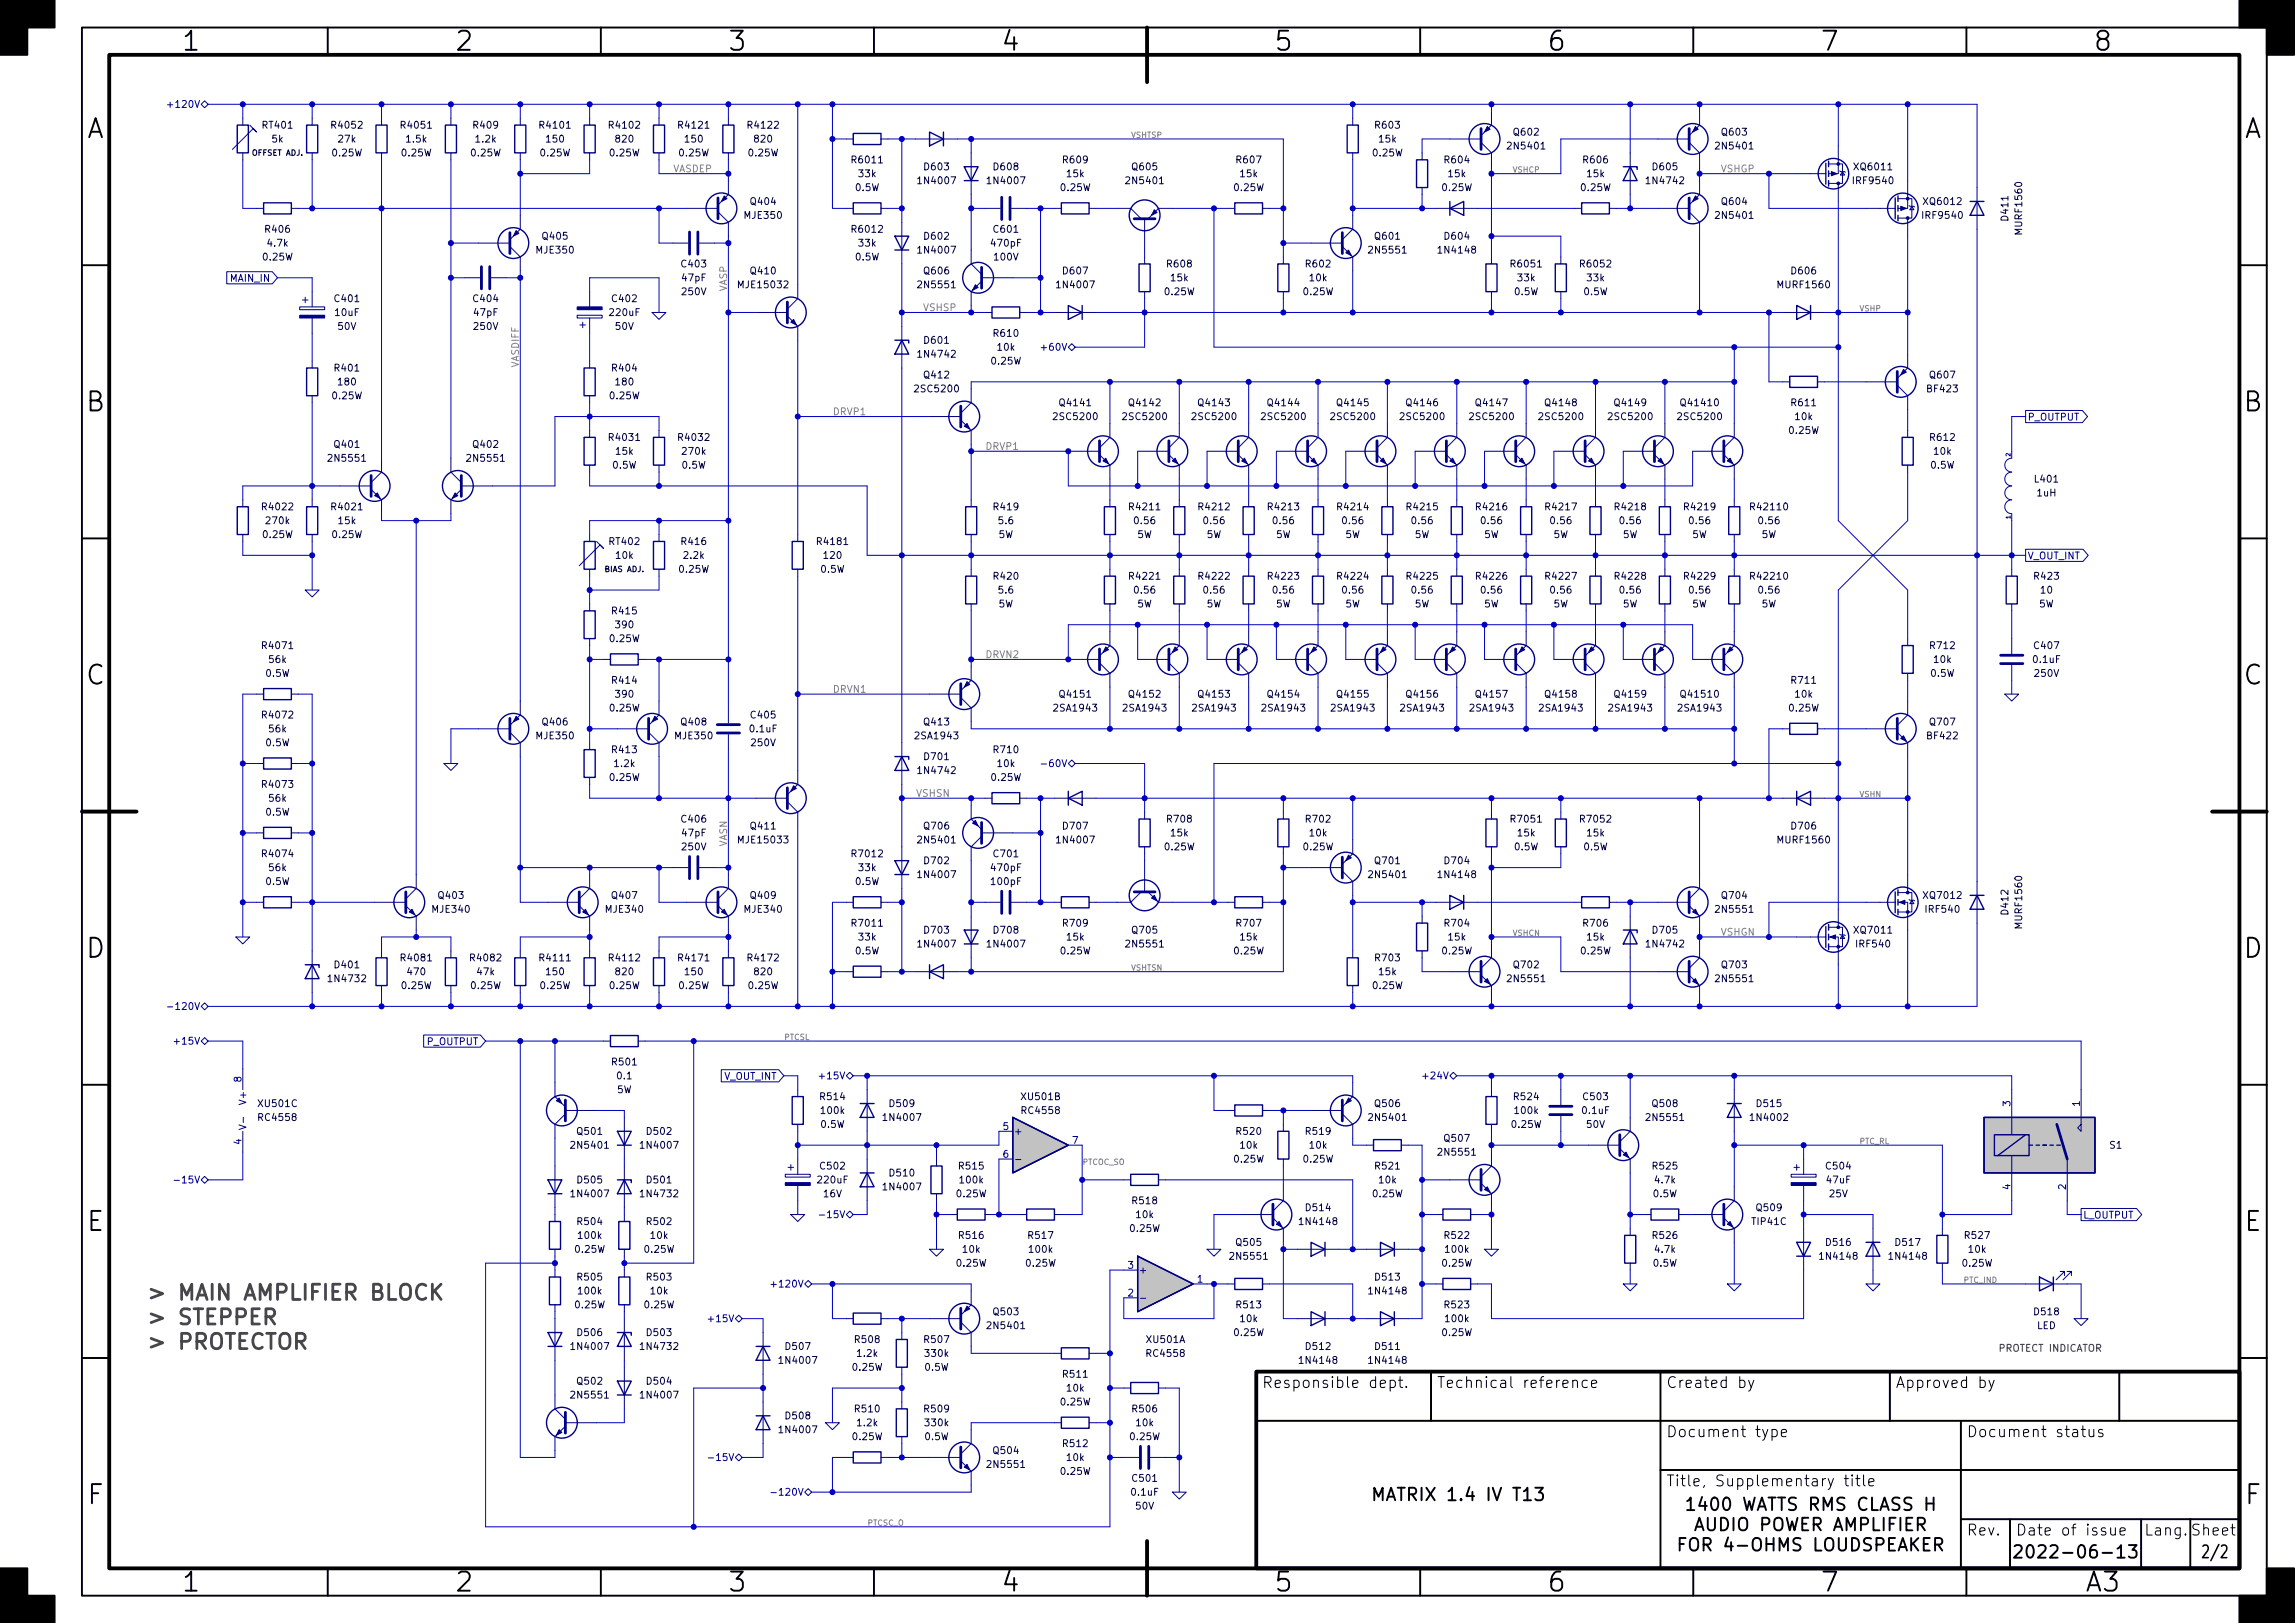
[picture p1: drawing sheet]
<svg xmlns="http://www.w3.org/2000/svg" width="420mm" height="297mm" viewBox="0 0 420 297" stroke-linecap="round" stroke-linejoin="round" font-family="sans-serif">
<defs><g id="words">
<g font-size="4.9">
<text x="33.6" y="9.3">1</text>
<text x="83.6" y="9.3">2</text>
<text x="133.6" y="9.3">3</text>
<text x="183.6" y="9.3">4</text>
<text x="233.6" y="9.3">5</text>
<text x="283.6" y="9.3">6</text>
<text x="333.6" y="9.3">7</text>
<text x="383.6" y="9.3">8</text>
<text x="15.7" y="25.3">A</text>
<text x="410.7" y="25.3">A</text>
<text x="15.7" y="75.3">B</text>
<text x="410.7" y="75.3">B</text>
<text x="15.7" y="125.3">C</text>
<text x="410.7" y="125.3">C</text>
<text x="15.7" y="175.3">D</text>
<text x="410.7" y="175.3">D</text>
<text x="15.9" y="225.3">E</text>
<text x="410.9" y="225.3">E</text>
<text x="16" y="275.3">F</text>
<text x="411" y="275.3">F</text>
<text x="33.6" y="291.3">1</text>
<text x="83.6" y="291.3">2</text>
<text x="133.6" y="291.3">3</text>
<text x="183.6" y="291.3">4</text>
<text x="233.6" y="291.3">5</text>
<text x="283.6" y="291.3">6</text>
<text x="333.6" y="291.3">7</text>
<text x="381.9" y="291.3">A3</text>
</g>
<g font-size="3.9" fill="#484848">
<text x="26.7" y="238">&gt; MAIN AMPLIFIER BLOCK</text>
<text x="26.7" y="242.5">&gt; STEPPER</text>
<text x="26.7" y="247">&gt; PROTECTOR</text>
</g>
<g font-size="3.2">
<text x="253" y="274.7">MATRIX 1.4 IV T13</text>
<text x="371.8" y="285.2">2022-06-13</text>
<text x="403.8" y="285.2">2/2</text>
</g>
<g font-size="2.8">
<text x="231" y="254">Responsible dept.</text>
<text x="263" y="254">Technical reference</text>
<text x="305" y="254">Created by</text>
<text x="347" y="254">Approved by</text>
<text x="305" y="263">Document type</text>
<text x="360" y="263">Document status</text>
<text x="305" y="272">Title, Supplementary title</text>
<text x="360" y="281">Rev.</text>
<text x="369" y="281">Date of issue</text>
<text x="392.5" y="281">Lang. Sheet</text>
</g>
<g font-size="1.8" fill="#000084">
<text x="31.6" y="19.7">+120V</text>
<text x="42.3" y="51.6">MAIN_IN</text>
<text x="191.3" y="64.2">+60V</text>
<text x="371.2" y="77">P_OUTPUT</text>
<text x="371.2" y="102.4">V_OUT_INT</text>
<text x="191.7" y="140.4">-60V</text>
<text x="32" y="184.8">-120V</text>
<text x="32.5" y="191.2">+15V</text>
<text x="78.2" y="191.3">P_OUTPUT</text>
<text x="132.5" y="197.6">V_OUT_INT</text>
<text x="150.7" y="197.5">+15V</text>
<text x="261.1" y="197.5">+24V</text>
<text x="44.2" y="198" transform="rotate(-90 44.2 198)">8</text>
<text x="45.1" y="201.8" transform="rotate(-90 45.1 201.8)">V+</text>
<text x="368" y="202.5" transform="rotate(-90 368 202.5)">3</text>
<text x="380.7" y="202.5" transform="rotate(-90 380.7 202.5)">1</text>
<text x="44.2" y="209.4" transform="rotate(-90 44.2 209.4)">4</text>
<text x="183.7" y="206.8">5</text>
<text x="185.5" y="207.7">+</text>
<text x="196.4" y="209.3">7</text>
<text x="183.7" y="211.9">6</text>
<text x="33" y="216.6">-15V</text>
<text x="368" y="217.7" transform="rotate(-90 368 217.7)">4</text>
<text x="378.2" y="217.7" transform="rotate(-90 378.2 217.7)">2</text>
<text x="151.1" y="222.9">-15V</text>
<text x="381.3" y="223">L_OUTPUT</text>
<text x="206.5" y="232.2">3</text>
<text x="208.4" y="233.1">+</text>
<text x="142.1" y="235.6">+120V</text>
<text x="206.5" y="237.3">2</text>
<text x="219.2" y="234.7">1</text>
<text x="130.3" y="242">+15V</text>
<text x="130.8" y="267.4">-15V</text>
<text x="142.5" y="273.7">-120V</text>
</g>
<g font-size="1.8" fill="#000048">
<text x="48.1" y="23.5">RT401</text>
<text x="60.9" y="23.5">R4052</text>
<text x="73.6" y="23.5">R4051</text>
<text x="86.8" y="23.5">R409</text>
<text x="99" y="23.5">R4101</text>
<text x="111.7" y="23.5">R4102</text>
<text x="124.4" y="23.5">R4121</text>
<text x="137.1" y="23.5">R4122</text>
<text x="251.9" y="23.5">R603</text>
<text x="49.8" y="26.1">5k</text>
<text x="60.9" y="28.6">0.25W</text>
<text x="62" y="26.1">27k</text>
<text x="73.6" y="28.6">0.25W</text>
<text x="74.5" y="26.1">1.5k</text>
<text x="86.3" y="28.6">0.25W</text>
<text x="87.2" y="26.1">1.2k</text>
<text x="99" y="28.6">0.25W</text>
<text x="100.1" y="26.1">150</text>
<text x="111.7" y="28.6">0.25W</text>
<text x="112.8" y="26.1">820</text>
<text x="124.4" y="28.6">0.25W</text>
<text x="125.5" y="26.1">150</text>
<text x="137.1" y="28.6">0.25W</text>
<text x="138.2" y="26.1">820</text>
<text x="156.1" y="29.9">R6011</text>
<text x="194.7" y="29.9">R609</text>
<text x="226.5" y="29.9">R607</text>
<text x="251.4" y="28.6">0.25W</text>
<text x="252.5" y="26.1">15k</text>
<text x="264.6" y="29.9">R604</text>
<text x="276.3" y="27.3">2N5401</text>
<text x="277.2" y="24.8">Q602</text>
<text x="290" y="29.9">R606</text>
<text x="314.4" y="27.3">2N5401</text>
<text x="315.3" y="24.8">Q603</text>
<text x="156.7" y="35">0.5W</text>
<text x="157.3" y="32.4">33k</text>
<text x="168.4" y="33.7">1N4007</text>
<text x="169.3" y="31.2">D603</text>
<text x="181.1" y="33.7">1N4007</text>
<text x="182" y="31.2">D608</text>
<text x="194.3" y="35">0.25W</text>
<text x="195.4" y="32.4">15k</text>
<text x="206.5" y="33.7">2N5401</text>
<text x="207.4" y="31.2">Q605</text>
<text x="226" y="35">0.25W</text>
<text x="227.1" y="32.4">15k</text>
<text x="264.1" y="35">0.25W</text>
<text x="265.2" y="32.4">15k</text>
<text x="289.5" y="35">0.25W</text>
<text x="290.6" y="32.4">15k</text>
<text x="301.7" y="33.7">1N4742</text>
<text x="302.7" y="31.2">D605</text>
<text x="339.5" y="33.7">IRF9540</text>
<text x="339.7" y="31.2">XQ6011</text>
<text x="136.4" y="40">MJE350</text>
<text x="137.5" y="37.5">Q404</text>
<text x="314.4" y="40">2N5401</text>
<text x="315.3" y="37.5">Q604</text>
<text x="352.2" y="40">IRF9540</text>
<text x="352.4" y="37.5">XQ6012</text>
<text x="367.7" y="40.2" transform="rotate(-90 367.7 40.2)">D411</text>
<text x="48.2" y="47.7">0.25W</text>
<text x="48.7" y="42.6">R406</text>
<text x="49.1" y="45.1">4.7k</text>
<text x="98.3" y="46.4">MJE350</text>
<text x="99.4" y="43.9">Q405</text>
<text x="156.1" y="42.6">R6012</text>
<text x="156.7" y="47.7">0.5W</text>
<text x="157.3" y="45.1">33k</text>
<text x="168.4" y="46.4">1N4007</text>
<text x="169.3" y="43.9">D602</text>
<text x="181.6" y="45.1">470pF</text>
<text x="182" y="42.6">C601</text>
<text x="182.1" y="47.7">100V</text>
<text x="250.9" y="46.4">2N5551</text>
<text x="251.8" y="43.9">Q601</text>
<text x="263.6" y="46.4">1N4148</text>
<text x="264.6" y="43.9">D604</text>
<text x="370.2" y="42.7" transform="rotate(-90 370.2 42.7)">MURF1560</text>
<text x="124.9" y="48.9">C403</text>
<text x="124.9" y="51.5">47pF</text>
<text x="135.4" y="52.7">MJE15032</text>
<text x="137.5" y="50.2">Q410</text>
<text x="168.4" y="52.7">2N5551</text>
<text x="169.3" y="50.2">Q606</text>
<text x="193.8" y="52.7">1N4007</text>
<text x="194.7" y="50.2">D607</text>
<text x="213.8" y="48.9">R608</text>
<text x="214.4" y="51.5">15k</text>
<text x="239.2" y="48.9">R602</text>
<text x="239.8" y="51.5">10k</text>
<text x="276.8" y="48.9">R6051</text>
<text x="277.9" y="51.5">33k</text>
<text x="289.5" y="48.9">R6052</text>
<text x="290.6" y="51.5">33k</text>
<text x="325.7" y="52.7">MURF1560</text>
<text x="328.1" y="50.2">D606</text>
<text x="61.4" y="55.3">C401</text>
<text x="61.4" y="57.8">10uF</text>
<text x="86.8" y="55.3">C404</text>
<text x="86.8" y="57.8">47pF</text>
<text x="111.7" y="57.8">220uF</text>
<text x="112.2" y="55.3">C402</text>
<text x="124.9" y="54">250V</text>
<text x="213.3" y="54">0.25W</text>
<text x="238.7" y="54">0.25W</text>
<text x="277.3" y="54">0.5W</text>
<text x="290" y="54">0.5W</text>
<text x="61.9" y="60.4">50V</text>
<text x="86.8" y="60.4">250V</text>
<text x="112.7" y="60.4">50V</text>
<text x="168.4" y="65.4">1N4742</text>
<text x="169.3" y="62.9">D601</text>
<text x="182" y="61.6">R610</text>
<text x="182.7" y="64.2">10k</text>
<text x="61.4" y="68">R401</text>
<text x="62" y="70.5">180</text>
<text x="112.2" y="68">R404</text>
<text x="112.8" y="70.5">180</text>
<text x="167.8" y="71.8">2SC5200</text>
<text x="169.3" y="69.3">Q412</text>
<text x="181.6" y="66.7">0.25W</text>
<text x="352.9" y="71.8">BF423</text>
<text x="353.4" y="69.3">Q607</text>
<text x="60.9" y="73.1">0.25W</text>
<text x="111.7" y="73.1">0.25W</text>
<text x="193.2" y="76.9">2SC5200</text>
<text x="194.2" y="74.3">Q4141</text>
<text x="205.9" y="76.9">2SC5200</text>
<text x="206.9" y="74.3">Q4142</text>
<text x="218.6" y="76.9">2SC5200</text>
<text x="219.6" y="74.3">Q4143</text>
<text x="231.3" y="76.9">2SC5200</text>
<text x="232.3" y="74.3">Q4144</text>
<text x="244" y="76.9">2SC5200</text>
<text x="245" y="74.3">Q4145</text>
<text x="256.7" y="76.9">2SC5200</text>
<text x="257.7" y="74.3">Q4146</text>
<text x="269.4" y="76.9">2SC5200</text>
<text x="270.4" y="74.3">Q4147</text>
<text x="282.1" y="76.9">2SC5200</text>
<text x="283.1" y="74.3">Q4148</text>
<text x="294.8" y="76.9">2SC5200</text>
<text x="295.8" y="74.3">Q4149</text>
<text x="307.5" y="76.9">2SC5200</text>
<text x="308" y="74.3">Q41410</text>
<text x="328.1" y="74.3">R611</text>
<text x="328.7" y="76.9">10k</text>
<text x="61.3" y="82">Q401</text>
<text x="86.7" y="82">Q402</text>
<text x="111.7" y="80.7">R4031</text>
<text x="112.8" y="83.2">15k</text>
<text x="124.4" y="80.7">R4032</text>
<text x="125" y="83.2">270k</text>
<text x="327.6" y="79.4">0.25W</text>
<text x="353.5" y="80.7">R612</text>
<text x="354.1" y="83.2">10k</text>
<text x="60.4" y="84.5">2N5551</text>
<text x="85.8" y="84.5">2N5551</text>
<text x="112.2" y="85.8">0.5W</text>
<text x="124.9" y="85.8">0.5W</text>
<text x="353.5" y="85.8">0.5W</text>
<text x="372.6" y="88.3">L401</text>
<text x="48.2" y="93.4">R4022</text>
<text x="48.8" y="95.9">270k</text>
<text x="60.9" y="93.4">R4021</text>
<text x="62" y="95.9">15k</text>
<text x="182" y="93.4">R419</text>
<text x="182.9" y="95.9">5.6</text>
<text x="206.9" y="93.4">R4211</text>
<text x="207.8" y="95.9">0.56</text>
<text x="219.6" y="93.4">R4212</text>
<text x="220.5" y="95.9">0.56</text>
<text x="232.3" y="93.4">R4213</text>
<text x="233.2" y="95.9">0.56</text>
<text x="245" y="93.4">R4214</text>
<text x="245.9" y="95.9">0.56</text>
<text x="257.7" y="93.4">R4215</text>
<text x="258.6" y="95.9">0.56</text>
<text x="270.4" y="93.4">R4216</text>
<text x="271.3" y="95.9">0.56</text>
<text x="283.1" y="93.4">R4217</text>
<text x="284" y="95.9">0.56</text>
<text x="295.8" y="93.4">R4218</text>
<text x="296.7" y="95.9">0.56</text>
<text x="308.5" y="93.4">R4219</text>
<text x="309.4" y="95.9">0.56</text>
<text x="320.8" y="93.4">R42110</text>
<text x="322.1" y="95.9">0.56</text>
<text x="373" y="90.8">1uH</text>
<text x="48.2" y="98.5">0.25W</text>
<text x="60.9" y="98.5">0.25W</text>
<text x="111.6" y="99.7">RT402</text>
<text x="124.9" y="99.7">R416</text>
<text x="149.8" y="99.7">R4181</text>
<text x="182.8" y="98.5">5W</text>
<text x="208.2" y="98.5">5W</text>
<text x="220.9" y="98.5">5W</text>
<text x="233.6" y="98.5">5W</text>
<text x="246.3" y="98.5">5W</text>
<text x="259" y="98.5">5W</text>
<text x="271.7" y="98.5">5W</text>
<text x="284.4" y="98.5">5W</text>
<text x="297.1" y="98.5">5W</text>
<text x="309.8" y="98.5">5W</text>
<text x="322.5" y="98.5">5W</text>
<text x="112.8" y="102.3">10k</text>
<text x="124.4" y="104.8">0.25W</text>
<text x="125.3" y="102.3">2.2k</text>
<text x="150.3" y="104.8">0.5W</text>
<text x="150.9" y="102.3">120</text>
<text x="182" y="106.1">R420</text>
<text x="206.9" y="106.1">R4221</text>
<text x="219.6" y="106.1">R4222</text>
<text x="232.3" y="106.1">R4223</text>
<text x="245" y="106.1">R4224</text>
<text x="257.7" y="106.1">R4225</text>
<text x="270.4" y="106.1">R4226</text>
<text x="283.1" y="106.1">R4227</text>
<text x="295.8" y="106.1">R4228</text>
<text x="308.5" y="106.1">R4229</text>
<text x="320.8" y="106.1">R42210</text>
<text x="372.5" y="106.1">R423</text>
<text x="112.2" y="112.4">R415</text>
<text x="182.8" y="111.2">5W</text>
<text x="182.9" y="108.6">5.6</text>
<text x="207.8" y="108.6">0.56</text>
<text x="208.2" y="111.2">5W</text>
<text x="220.5" y="108.6">0.56</text>
<text x="220.9" y="111.2">5W</text>
<text x="233.2" y="108.6">0.56</text>
<text x="233.6" y="111.2">5W</text>
<text x="245.9" y="108.6">0.56</text>
<text x="246.3" y="111.2">5W</text>
<text x="258.6" y="108.6">0.56</text>
<text x="259" y="111.2">5W</text>
<text x="271.3" y="108.6">0.56</text>
<text x="271.7" y="111.2">5W</text>
<text x="284" y="108.6">0.56</text>
<text x="284.4" y="111.2">5W</text>
<text x="296.7" y="108.6">0.56</text>
<text x="297.1" y="111.2">5W</text>
<text x="309.4" y="108.6">0.56</text>
<text x="309.8" y="111.2">5W</text>
<text x="322.1" y="108.6">0.56</text>
<text x="322.5" y="111.2">5W</text>
<text x="373.3" y="111.2">5W</text>
<text x="373.7" y="108.6">10</text>
<text x="48.2" y="118.8">R4071</text>
<text x="111.7" y="117.5">0.25W</text>
<text x="112.8" y="115">390</text>
<text x="353.5" y="118.8">R712</text>
<text x="372.5" y="118.8">C407</text>
<text x="48.7" y="123.9">0.5W</text>
<text x="49.3" y="121.3">56k</text>
<text x="112.2" y="125.1">R414</text>
<text x="328.1" y="125.1">R711</text>
<text x="353.5" y="123.9">0.5W</text>
<text x="354.1" y="121.3">10k</text>
<text x="372.3" y="121.3">0.1uF</text>
<text x="372.6" y="123.9">250V</text>
<text x="48.2" y="131.5">R4072</text>
<text x="111.7" y="130.2">0.25W</text>
<text x="112.8" y="127.7">390</text>
<text x="137.6" y="131.5">C405</text>
<text x="193.2" y="130.2">2SA1943</text>
<text x="194.2" y="127.7">Q4151</text>
<text x="205.9" y="130.2">2SA1943</text>
<text x="206.9" y="127.7">Q4152</text>
<text x="218.6" y="130.2">2SA1943</text>
<text x="219.6" y="127.7">Q4153</text>
<text x="231.3" y="130.2">2SA1943</text>
<text x="232.3" y="127.7">Q4154</text>
<text x="244" y="130.2">2SA1943</text>
<text x="245" y="127.7">Q4155</text>
<text x="256.7" y="130.2">2SA1943</text>
<text x="257.7" y="127.7">Q4156</text>
<text x="269.4" y="130.2">2SA1943</text>
<text x="270.4" y="127.7">Q4157</text>
<text x="282.1" y="130.2">2SA1943</text>
<text x="283.1" y="127.7">Q4158</text>
<text x="294.8" y="130.2">2SA1943</text>
<text x="295.8" y="127.7">Q4159</text>
<text x="307.5" y="130.2">2SA1943</text>
<text x="308" y="127.7">Q41510</text>
<text x="327.6" y="130.2">0.25W</text>
<text x="328.7" y="127.7">10k</text>
<text x="48.7" y="136.6">0.5W</text>
<text x="49.3" y="134">56k</text>
<text x="98.3" y="135.3">MJE350</text>
<text x="99.4" y="132.8">Q406</text>
<text x="112.2" y="137.8">R413</text>
<text x="123.7" y="135.3">MJE350</text>
<text x="124.8" y="132.8">Q408</text>
<text x="137.4" y="134">0.1uF</text>
<text x="137.6" y="136.6">250V</text>
<text x="167.8" y="135.3">2SA1943</text>
<text x="169.3" y="132.8">Q413</text>
<text x="182" y="137.8">R710</text>
<text x="352.9" y="135.3">BF422</text>
<text x="353.4" y="132.8">Q707</text>
<text x="111.7" y="142.9">0.25W</text>
<text x="112.6" y="140.4">1.2k</text>
<text x="168.4" y="141.6">1N4742</text>
<text x="169.3" y="139.1">D701</text>
<text x="181.6" y="142.9">0.25W</text>
<text x="182.7" y="140.4">10k</text>
<text x="48.2" y="144.2">R4073</text>
<text x="48.7" y="149.3">0.5W</text>
<text x="49.3" y="146.7">56k</text>
<text x="124.9" y="150.5">C406</text>
<text x="124.9" y="155.6">250V</text>
<text x="124.9" y="153.1">47pF</text>
<text x="135.4" y="154.3">MJE15033</text>
<text x="137.5" y="151.8">Q411</text>
<text x="168.4" y="154.3">2N5401</text>
<text x="169.3" y="151.8">Q706</text>
<text x="193.8" y="154.3">1N4007</text>
<text x="194.7" y="151.8">D707</text>
<text x="213.3" y="155.6">0.25W</text>
<text x="213.8" y="150.5">R708</text>
<text x="214.4" y="153.1">15k</text>
<text x="238.7" y="155.6">0.25W</text>
<text x="239.2" y="150.5">R702</text>
<text x="239.8" y="153.1">10k</text>
<text x="276.8" y="150.5">R7051</text>
<text x="277.3" y="155.6">0.5W</text>
<text x="277.9" y="153.1">15k</text>
<text x="289.5" y="150.5">R7052</text>
<text x="290" y="155.6">0.5W</text>
<text x="290.6" y="153.1">15k</text>
<text x="325.7" y="154.3">MURF1560</text>
<text x="328.1" y="151.8">D706</text>
<text x="48.2" y="156.9">R4074</text>
<text x="48.7" y="162">0.5W</text>
<text x="49.3" y="159.4">56k</text>
<text x="156.1" y="156.9">R7012</text>
<text x="156.7" y="162">0.5W</text>
<text x="157.3" y="159.4">33k</text>
<text x="168.4" y="160.7">1N4007</text>
<text x="169.3" y="158.2">D702</text>
<text x="181.6" y="159.4">470pF</text>
<text x="181.6" y="162">100pF</text>
<text x="182" y="156.9">C701</text>
<text x="250.9" y="160.7">2N5401</text>
<text x="251.8" y="158.2">Q701</text>
<text x="263.6" y="160.7">1N4148</text>
<text x="264.6" y="158.2">D704</text>
<text x="79.3" y="167">MJE340</text>
<text x="80.4" y="164.5">Q403</text>
<text x="111" y="167">MJE340</text>
<text x="112.1" y="164.5">Q407</text>
<text x="136.4" y="167">MJE340</text>
<text x="137.5" y="164.5">Q409</text>
<text x="314.4" y="167">2N5551</text>
<text x="315.3" y="164.5">Q704</text>
<text x="352.4" y="164.5">XQ7012</text>
<text x="352.7" y="167">IRF540</text>
<text x="367.7" y="167.3" transform="rotate(-90 367.7 167.3)">D412</text>
<text x="156.1" y="169.6">R7011</text>
<text x="157.3" y="172.1">33k</text>
<text x="168.4" y="173.4">1N4007</text>
<text x="169.3" y="170.9">D703</text>
<text x="181.1" y="173.4">1N4007</text>
<text x="182" y="170.9">D708</text>
<text x="194.7" y="169.6">R709</text>
<text x="195.4" y="172.1">15k</text>
<text x="206.5" y="173.4">2N5551</text>
<text x="207.4" y="170.9">Q705</text>
<text x="226.5" y="169.6">R707</text>
<text x="227.1" y="172.1">15k</text>
<text x="264.6" y="169.6">R704</text>
<text x="265.2" y="172.1">15k</text>
<text x="290" y="169.6">R706</text>
<text x="290.6" y="172.1">15k</text>
<text x="301.7" y="173.4">1N4742</text>
<text x="302.7" y="170.9">D705</text>
<text x="339.7" y="170.9">XQ7011</text>
<text x="340" y="173.4">IRF540</text>
<text x="370.2" y="169.7" transform="rotate(-90 370.2 169.7)">MURF1560</text>
<text x="60.4" y="179.7">1N4732</text>
<text x="61.4" y="177.2">D401</text>
<text x="73.6" y="175.9">R4081</text>
<text x="74.7" y="178.5">470</text>
<text x="86.3" y="175.9">R4082</text>
<text x="87.4" y="178.5">47k</text>
<text x="99" y="175.9">R4111</text>
<text x="100.1" y="178.5">150</text>
<text x="111.7" y="175.9">R4112</text>
<text x="112.8" y="178.5">820</text>
<text x="124.4" y="175.9">R4171</text>
<text x="125.5" y="178.5">150</text>
<text x="137.1" y="175.9">R4172</text>
<text x="138.2" y="178.5">820</text>
<text x="156.7" y="174.7">0.5W</text>
<text x="194.3" y="174.7">0.25W</text>
<text x="226" y="174.7">0.25W</text>
<text x="251.9" y="175.9">R703</text>
<text x="252.5" y="178.5">15k</text>
<text x="264.1" y="174.7">0.25W</text>
<text x="276.3" y="179.7">2N5551</text>
<text x="277.2" y="177.2">Q702</text>
<text x="289.5" y="174.7">0.25W</text>
<text x="314.4" y="179.7">2N5551</text>
<text x="315.3" y="177.2">Q703</text>
<text x="73.6" y="181">0.25W</text>
<text x="86.3" y="181">0.25W</text>
<text x="99" y="181">0.25W</text>
<text x="111.7" y="181">0.25W</text>
<text x="124.4" y="181">0.25W</text>
<text x="137.1" y="181">0.25W</text>
<text x="251.4" y="181">0.25W</text>
<text x="112.2" y="195">R501</text>
<text x="113.1" y="197.5">0.1</text>
<text x="47.4" y="202.6">XU501C</text>
<text x="113" y="200.1">5W</text>
<text x="150.3" y="201.3">R514</text>
<text x="150.4" y="203.9">100k</text>
<text x="163" y="202.6">D509</text>
<text x="187.2" y="201.3">XU501B</text>
<text x="187.3" y="203.9">RC4558</text>
<text x="251.8" y="202.6">Q506</text>
<text x="277.3" y="201.3">R524</text>
<text x="277.4" y="203.9">100k</text>
<text x="289.8" y="203.9">0.1uF</text>
<text x="290" y="201.3">C503</text>
<text x="302.6" y="202.6">Q508</text>
<text x="321.7" y="202.6">D515</text>
<text x="47.5" y="205.1">RC4558</text>
<text x="105.8" y="207.7">Q501</text>
<text x="118.5" y="207.7">D502</text>
<text x="150.3" y="206.4">0.5W</text>
<text x="162" y="205.1">1N4007</text>
<text x="226.5" y="207.7">R520</text>
<text x="239.2" y="207.7">R519</text>
<text x="250.9" y="205.1">2N5401</text>
<text x="264.5" y="209">Q507</text>
<text x="276.8" y="206.4">0.25W</text>
<text x="290.5" y="206.4">50V</text>
<text x="301.7" y="205.1">2N5551</text>
<text x="320.8" y="205.1">1N4002</text>
<text x="104.9" y="210.2">2N5401</text>
<text x="117.6" y="210.2">1N4007</text>
<text x="150.3" y="214">C502</text>
<text x="163" y="215.3">D510</text>
<text x="175.7" y="214">R515</text>
<text x="226" y="212.8">0.25W</text>
<text x="227.1" y="210.2">10k</text>
<text x="238.7" y="212.8">0.25W</text>
<text x="239.8" y="210.2">10k</text>
<text x="251.9" y="214">R521</text>
<text x="263.6" y="211.5">2N5551</text>
<text x="302.7" y="214">R525</text>
<text x="334.4" y="214">C504</text>
<text x="386.3" y="210.2">S1</text>
<text x="104.9" y="219.1">1N4007</text>
<text x="105.8" y="216.6">D505</text>
<text x="117.6" y="219.1">1N4732</text>
<text x="118.5" y="216.6">D501</text>
<text x="149.8" y="216.6">220uF</text>
<text x="150.8" y="219.1">16V</text>
<text x="162" y="217.8">1N4007</text>
<text x="175.2" y="219.1">0.25W</text>
<text x="175.8" y="216.6">100k</text>
<text x="207.4" y="220.4">R518</text>
<text x="239.2" y="221.7">D514</text>
<text x="251.4" y="219.1">0.25W</text>
<text x="252.5" y="216.6">10k</text>
<text x="302.7" y="219.1">0.5W</text>
<text x="303.1" y="216.6">4.7k</text>
<text x="321.7" y="221.7">Q509</text>
<text x="334.5" y="216.6">47uF</text>
<text x="335" y="219.1">25V</text>
<text x="105.8" y="224.2">R504</text>
<text x="106" y="226.7">100k</text>
<text x="118.5" y="224.2">R502</text>
<text x="119.2" y="226.7">10k</text>
<text x="175.7" y="226.7">R516</text>
<text x="188.4" y="226.7">R517</text>
<text x="207" y="225.5">0.25W</text>
<text x="208.1" y="222.9">10k</text>
<text x="238.2" y="224.2">1N4148</text>
<text x="264.6" y="226.7">R522</text>
<text x="302.7" y="226.7">R526</text>
<text x="320.9" y="224.2">TIP41C</text>
<text x="359.8" y="226.7">R527</text>
<text x="105.4" y="229.3">0.25W</text>
<text x="118.1" y="229.3">0.25W</text>
<text x="175.2" y="231.8">0.25W</text>
<text x="176.3" y="229.3">10k</text>
<text x="187.9" y="231.8">0.25W</text>
<text x="188.5" y="229.3">100k</text>
<text x="225.5" y="230.5">2N5551</text>
<text x="226.4" y="228">Q505</text>
<text x="264.1" y="231.8">0.25W</text>
<text x="264.7" y="229.3">100k</text>
<text x="302.7" y="231.8">0.5W</text>
<text x="303.1" y="229.3">4.7k</text>
<text x="333.5" y="230.5">1N4148</text>
<text x="334.4" y="228">D516</text>
<text x="346.2" y="230.5">1N4148</text>
<text x="347.1" y="228">D517</text>
<text x="359.4" y="231.8">0.25W</text>
<text x="360.5" y="229.3">10k</text>
<text x="105.4" y="239.4">0.25W</text>
<text x="105.8" y="234.4">R505</text>
<text x="106" y="236.9">100k</text>
<text x="118.1" y="239.4">0.25W</text>
<text x="118.5" y="234.4">R503</text>
<text x="119.2" y="236.9">10k</text>
<text x="226.5" y="239.4">R513</text>
<text x="250.9" y="236.9">1N4148</text>
<text x="251.9" y="234.4">D513</text>
<text x="264.6" y="239.4">R523</text>
<text x="105.8" y="244.5">D506</text>
<text x="118.5" y="244.5">D503</text>
<text x="156.6" y="245.8">R508</text>
<text x="169.3" y="245.8">R507</text>
<text x="181.1" y="243.2">2N5401</text>
<text x="182" y="240.7">Q503</text>
<text x="210" y="245.8">XU501A</text>
<text x="226" y="244.5">0.25W</text>
<text x="227.1" y="242">10k</text>
<text x="264.1" y="244.5">0.25W</text>
<text x="264.7" y="242">100k</text>
<text x="372.5" y="240.7">D518</text>
<text x="372.9" y="243.2">LED</text>
<text x="104.9" y="247.1">1N4007</text>
<text x="117.6" y="247.1">1N4732</text>
<text x="143" y="249.6">1N4007</text>
<text x="143.9" y="247.1">D507</text>
<text x="156.2" y="250.9">0.25W</text>
<text x="157" y="248.3">1.2k</text>
<text x="169.4" y="250.9">0.5W</text>
<text x="169.5" y="248.3">330k</text>
<text x="210.1" y="248.3">RC4558</text>
<text x="238.2" y="249.6">1N4148</text>
<text x="239.2" y="247.1">D512</text>
<text x="250.9" y="249.6">1N4148</text>
<text x="251.9" y="247.1">D511</text>
<text x="104.9" y="255.9">2N5551</text>
<text x="105.8" y="253.4">Q502</text>
<text x="117.6" y="255.9">1N4007</text>
<text x="118.5" y="253.4">D504</text>
<text x="194.3" y="257.2">0.25W</text>
<text x="194.7" y="252.1">R511</text>
<text x="195.4" y="254.7">10k</text>
<text x="143" y="262.3">1N4007</text>
<text x="143.9" y="259.8">D508</text>
<text x="156.2" y="263.6">0.25W</text>
<text x="156.6" y="258.5">R510</text>
<text x="157" y="261">1.2k</text>
<text x="169.3" y="258.5">R509</text>
<text x="169.4" y="263.6">0.5W</text>
<text x="169.5" y="261">330k</text>
<text x="207" y="263.6">0.25W</text>
<text x="207.4" y="258.5">R506</text>
<text x="208.1" y="261">10k</text>
<text x="181.1" y="268.6">2N5551</text>
<text x="182" y="266.1">Q504</text>
<text x="194.3" y="269.9">0.25W</text>
<text x="194.7" y="264.8">R512</text>
<text x="195.4" y="267.4">10k</text>
<text x="207.2" y="273.7">0.1uF</text>
<text x="207.4" y="271.2">C501</text>
<text x="208" y="276.3">50V</text>
</g>
<g font-size="1.8" fill="#848484">
<text x="123.2" y="31.5">VASDEP</text>
<text x="315" y="31.5">VSHGP</text>
<text x="133.1" y="53.4" transform="rotate(-90 133.1 53.4)">VASP</text>
<text x="168.9" y="56.9">VSHSP</text>
<text x="95" y="67.3" transform="rotate(-90 95 67.3)">VASDIFF</text>
<text x="152.4" y="76">DRVP1</text>
<text x="180.3" y="82.3">DRVP1</text>
<text x="180.3" y="120.4">DRVN2</text>
<text x="152.4" y="126.8">DRVN1</text>
<text x="167.6" y="145.8">VSHSN</text>
<text x="133.1" y="155" transform="rotate(-90 133.1 155)">VASN</text>
<text x="315" y="171.2">VSHGN</text>
</g>
<text font-size="1.8" fill="#484848" x="365.8" y="247.4">PROTECT INDICATOR</text>
<g font-size="1.4" fill="#000048">
<text x="46.2" y="28.5">OFFSET ADJ.</text>
<text x="110.8" y="104.7">BIAS ADJ.</text>
</g>
<g font-size="1.4" fill="#848484">
<text x="207" y="25.2">VSHTSP</text>
<text x="276.9" y="31.6">VSHCP</text>
<text x="340.4" y="57">VSHP</text>
<text x="340.4" y="145.9">VSHN</text>
<text x="276.9" y="171.3">VSHCN</text>
<text x="207" y="177.6">VSHTSN</text>
<text x="143.5" y="190.3">PTCSL</text>
<text x="340.4" y="209.4">PTC_RL</text>
<text x="198.1" y="213.2">PTCOC_SO</text>
<text x="359.4" y="234.8">PTC_IND</text>
<text x="158.7" y="279.2">PTCSC_O</text>
</g>
<g font-size="1.1" fill="#000084">
<text x="368" y="83.5" transform="rotate(-90 368 83.5)">2</text>
<text x="368" y="94.9" transform="rotate(-90 368 94.9)">1</text>
</g>
</g></defs>
<g fill="none" stroke="#000" stroke-width=".35">
<path d="M15 5h400v287h-400zM60 5v5M110 5v5M160 5v5M210 5v5M260 5v5M310 5v5M360 5v5M15 48.5h5M410 48.5h5M15 98.5h5M410 98.5h5"/>
<path d="M15 148.5h5M410 148.5h5M15 198.5h5M410 198.5h5M15 248.5h5M262 251v9M304 251v36M346 251v9M388 251v9M410 248.5h5M230 260h180M251.6 274.6v-2.3l.8 1.6 .7-1.6v2.3"/>
<path d="M281.1 272.3h1.4l-.8 .9a.62 .62 0 0 1 .8 .4v.5l-.2 .4-.9 .1-.3-.2M304 269h106M308.9 274.7l.6-.6v2.3M308.9 276.4h1.3M310.6 279.4h1.1M311.6 274l-.5 1.6h1.4M312.2 274.8v1.6M312.7 277.8v1.8l.4 .5h.4l.5-.5v-1.8M313.6 274.2a.55 .55 0 0 1 .9 .3 1.35 1.35 0 0 1-.5 1.9 .59 .59 0 0 1-.6-.5 1.79 1.79 0 0 1 .2-1.7zM315.1 277.8a1.21 1.21 0 0 1 1.3 .7 1.21 1.21 0 0 1-.5 1.5l-.8 .1zM315.8 274.2a.55 .55 0 0 1 .8 .3 1.35 1.35 0 0 1-.4 1.9 .59 .59 0 0 1-.6-.5 1.78 1.78 0 0 1 .2-1.7zM317.4 277.8v2.3"/>
<path d="M318.7 277.9a.77 .77 0 0 1 .8-.1 .77 .77 0 0 1 .4 .7v.8a.77 .77 0 0 1-.8 .8 .77 .77 0 0 1-.8-.8v-.8l.2-.4zM319.3 274.1l.5 2.3 .5-1.7 .4 1.7 .5-2.3M321.8 276.4l.8-2.3 .7 2.3M322 275.7h1.1M322.6 279h.9a.62 .62 0 0 0 .5-.6 .62 .62 0 0 0-.5-.6h-.9v2.3M323.8 274.1h1.3M324.4 274.1v2.3M324.9 278.1a.77 .77 0 0 1 .9-.3 .77 .77 0 0 1 .5 .7v.8a.77 .77 0 0 1-.7 .8 .77 .77 0 0 1-.8-.8zM325.5 274.1h1.3M326.2 274.1v2.3M327.1 277.8l.6 2.3 .4-1.7 .4 1.7 .6-2.3M328.8 274.2l-.9-.1a.56 .56 0 0 0-.4 .5 .56 .56 0 0 0 .4 .6 .84 .84 0 0 1 .9 .5 .59 .59 0 0 1-.4 .7l-.9-.1"/>
<path d="M330 278.9h.7M331.1 277.8h-1.1v2.3h1.1M331.5 275.3h.9a.62 .62 0 0 0 .5-.6 .62 .62 0 0 0-.5-.6h-.9v2.3M332 279h.9a.62 .62 0 0 0 .5-.6 .62 .62 0 0 0-.5-.6h-.9v2.3M332.1 275.3l.8 1.1M332.6 279l.8 1.1M333.8 276.4v-2.3l.8 1.6 .8-1.6v2.3M336 279.4h1.1M337.7 274.2l-.9-.1a.56 .56 0 0 0-.4 .5 .56 .56 0 0 0 .4 .6 .85 .85 0 0 1 .9 .5 .59 .59 0 0 1-.5 .7l-.8-.1M340.7 279h.9a.62 .62 0 0 0 .4-.6 .62 .62 0 0 0-.4-.6h-.9v2.3M341.7 274.3a.92 .92 0 0 0-1.1 0 .92 .92 0 0 0-.3 1.1 .86 .86 0 0 0 .5 .9 .86 .86 0 0 0 .9-.1M342.7 274.1v2.3h1.1"/>
<path d="M343 277.8v2.3h1.1M344.2 276.4l.8-2.3 .8 2.3M344.5 275.7h1.1M344.9 277.8v2.3M345.9 278.9h.8M347 277.8h-1.1v2.3M347.8 274.2l-.9-.1a.56 .56 0 0 0-.5 .5 .56 .56 0 0 0 .5 .6 .85 .85 0 0 1 .9 .5 .59 .59 0 0 1-.5 .7l-.9-.1M347.9 277.8v2.3M349 278.9h.8M349.9 274.2l-.8-.1a.56 .56 0 0 0-.5 .5 .56 .56 0 0 0 .5 .6 .84 .84 0 0 1 .8 .5 .59 .59 0 0 1-.4 .7l-.9-.1M350.1 277.8h-1.1v2.3h1.1M351.1 279h.9a.62 .62 0 0 0 .4-.6 .62 .62 0 0 0-.4-.6h-.9v2.3"/>
<path d="M351.6 279l.8 1.1M352.7 274.1v2.3M352.7 275.2h1.3M354 274.1v2.3M359 278h51M359 260v27M368 278v9M392 278v9M401 278v9M60 287v5M110 287v5M160 287v5"/>
<path d="M210 287v5M260 287v5M307.5 282.6h.8M308.6 281.5h-1.1v2.3M309.5 281.8a.77 .77 0 0 1 .9-.3 .77 .77 0 0 1 .5 .7v.8a.77 .77 0 0 1-.8 .8 .77 .77 0 0 1-.7-.8zM310 287v5M310.3 280.1l.8-2.3 .8 2.3M311.9 282.7h.9a.62 .62 0 0 0 .4-.6 .62 .62 0 0 0-.4-.6h-.9v2.3M312.4 282.7l.8 1.1M316.4 281.4l-.6 1.6h1.5M316.9 282.2v1.6M318.1 282.9h1.8"/>
<path d="M321.2 281.6a.77 .77 0 0 1 .8-.1 .77 .77 0 0 1 .4 .7v.8a.77 .77 0 0 1-.8 .8 .77 .77 0 0 1-.7-.8v-.8l.1-.4zM323.4 282.6h1.3M323.4 281.5v2.3M324.7 281.5v2.3M325.8 283.8v-2.3l.8 1.6 .7-1.6v2.3M329.6 281.6l-.9-.1a.56 .56 0 0 0-.4 .5 .56 .56 0 0 0 .4 .6 .84 .84 0 0 1 .9 .5 .59 .59 0 0 1-.4 .7l-.9-.1M332.4 281.5v2.3h1.1M334.2 281.8a.77 .77 0 0 1 .9-.3 .77 .77 0 0 1 .6 .7v.8a.77 .77 0 0 1-.8 .8 .77 .77 0 0 1-.8-.8zM335.8 280.1l.7-2.3 .8 2.3M336.6 281.5v1.8l.5 .5h.4l.5-.5v-1.8M338.1 280.1v-2.3l.7 1.6 .8-1.6v2.3M339 281.5a1.21 1.21 0 0 1 1.4 .7 1.21 1.21 0 0 1-.5 1.5l-.9 .1z"/>
<path d="M342.6 281.6l-.9-.1a.56 .56 0 0 0-.5 .5 .56 .56 0 0 0 .5 .6 .85 .85 0 0 1 .9 .5 .59 .59 0 0 1-.5 .7l-.9-.1M343.5 282.7h.9a.62 .62 0 0 0 .5-.6 .62 .62 0 0 0-.5-.6h-.9v2.3M345.8 282.6h.8M346.9 281.5h-1.1v2.3h1.1M347.6 283.8l.8-2.3 .7 2.3M347.8 283.1h1.1M349.9 281.5v2.3M350.2 282.5l1 1.3M351.2 281.5l-1.3 1.3M352.2 282.6h.8M353.3 281.5h-1.1v2.3h1.1M354.3 282.7h.8a.62 .62 0 0 0 .5-.6 .62 .62 0 0 0-.5-.6h-.8v2.3"/>
<path d="M354.8 282.7l.8 1.1M360 287v5M368.8 283l.3-.2h.6a.62 .62 0 0 1 .3 1l-1.3 1.3h1.4M389.7 282.8h1.5l-.8 .9a.62 .62 0 0 1 .8 .4v.5l-.3 .4-.8 .1-.4-.2"/>
</g>
<path d="M20 10h390v277h-390zM210 5v10M15 148.5h10M405 148.5h10M230 251h180v36h-180zM210 282v10" fill="none" stroke="#000" stroke-width=".7"/>
<path d="M0 0h10v5h-5v5h-5zM410 0h10v10h-5v-5h-5zM0 287h5v5h5v5h-10zM415 287h5v10h-10v-5h5z" fill="#000" stroke="#000" stroke-width=".35"/>
<g fill="none" stroke="#000" stroke-width=".18">
<path d="M254.5 252.7l.6-.1 .4 .4v.6l-.2 .2-.2 .1-.6-.1M254.5 252.6v2M256 252.6h.8M256.3 251.9v1.8l.1 .1 .4 .1M257.5 253.8h.1l-.1 .1-.1-.1h.1v.1M287.9 252.8a.5 .5 0 0 1 .9 .1v1M290.6 252.7l-.6-.1-.3 .4v.6l.1 .2 .2 .1 .6-.1M291.4 253.3l.9-.2-.1-.4-.5-.1-.3 .3 .1 .9 .2 .1 .5-.1M320.1 252.6l.5 1.3M321.1 252.6l-.7 1.8-.3 .2M364.1 252.6l.5 1.3M365.1 252.6l-.7 1.8-.3 .2"/>
<path d="M324.4 261.7l.6-.1 .4 .4v.6l-.2 .2-.2 .1-.6-.1M326.1 262.3l1-.2-.1-.4-.6-.1-.3 .3 .1 .9 .2 .1 .6-.1M337.6 270.6h.8M337.9 269.9v1.8l.1 .1 .4 .1M339.1 269.9l-.1 .1 .1 .1 .1-.1-.1-.1v.2M339.1 270.6v1.3M339.7 270.6h.8M340 269.9v1.8l.1 .1 .4 .1M341.2 269.9v1.8l.3 .2M342.1 271.3l1-.2-.1-.4-.6-.1-.3 .3 .1 .9 .2 .1 .6-.1M381 261.6h.8M381.3 260.9v1.8l.1 .1 .4 .1"/>
<path d="M382.5 261.6l.1 1.2a.54 .54 0 0 0 .7 0M383.3 261.6v1.3M384.9 261.7l-.4-.1-.3 .3 .1 .3 .6 .2 .1 .2-.1 .2-.2 .1-.5-.1M386.4 279.6l.1 1.2a.54 .54 0 0 0 .8 0M387.3 279.6v1.3M388.1 280.3l1-.2-.1-.4-.6-.1-.3 .3 .1 .9 .2 .1 .6-.1"/>
</g>
<g fill="none" stroke="#000084" stroke-width=".25">
<path d="M43.4 22.9h2.1v5.1h-2.1zM48.3 37.1h5v2.1h-5zM56.1 22.9h2.1v5.1h-2.1zM68.8 22.9h2.1v5.1h-2.1zM81.5 22.9h2.1v5.1h-2.1zM94.2 22.9h2.1v5.1h-2.1zM106.9 22.9h2.1v5.1h-2.1zM119.6 22.9h2.1v5.1h-2.1zM132.3 22.9h2.1v5.1h-2.1zM156.2 24.4h5.1v2.1h-5.1zM156.2 37.1h5.1v2.1h-5.1zM170.2 24.2l2.5 1.2-2.5 1.3z"/>
<path d="M172.7 24.2v2.5M176.5 30.5h2.6l-1.3 2.6zM176.5 33.1h2.6M194.3 37.1h5.1v2.1h-5.1zM226.1 37.1h5v2.1h-5zM246.6 22.9h2.1v5.1h-2.1zM259.3 29.2h2.1v5.1h-2.1zM265.4 38.1l2.6-1.2v2.5zM265.4 36.9v2.5M289.6 37.1h5v2.1h-5zM297.2 30.5h2.5v.5M298.4 30.5l1.3 2.6h-2.5z"/>
<path d="M334.3 29.9v3.8M334.8 29.5v1M334.8 31.3v1M334.8 33.1v1M347 36.2v3.8M347.5 35.9v1M347.5 37.6v1M347.5 39.4v1M360.7 36.9h2.5M361.9 36.9l1.3 2.5h-2.5zM163.8 43.2h2.6l-1.3 2.6zM163.8 45.8h2.6"/>
<path d="M181.6 56.2h5.1v2h-5.1zM195.6 55.9l2.5 1.3-2.5 1.3zM198.1 55.9v2.6M208.5 48.3h2.1v5.1h-2.1zM233.9 48.3h2.1v5.1h-2.1zM272 48.3h2.1v5.1h-2.1zM284.7 48.3h2.1v5.1h-2.1zM328.9 55.9l2.6 1.3-2.6 1.3zM331.5 55.9v2.6M56.1 67.3h2.1v5.1h-2.1zM106.9 67.3h2.1v5.1h-2.1zM163.8 62.3h2.6v.5"/>
<path d="M165.1 62.3l1.3 2.5h-2.6zM327.7 68.9h5v2h-5zM43.4 92.7h2.1v5.1h-2.1zM56.1 92.7h2.1v5.1h-2.1zM106.9 99.1h2.1v5.1h-2.1zM106.9 80h2.1v5.1h-2.1zM119.6 80h2.1v5.1h-2.1zM119.6 99.1h2.1v5.1h-2.1zM145 99.1h2.1v5.1h-2.1zM176.8 92.7h2v5.1h-2zM202.2 92.7h2v5.1h-2zM214.9 92.7h2v5.1h-2z"/>
<path d="M227.6 92.7h2v5.1h-2zM240.3 92.7h2v5.1h-2zM253 92.7h2v5.1h-2zM265.7 92.7h2v5.1h-2zM278.4 92.7h2v5.1h-2zM291.1 92.7h2v5.1h-2zM303.8 92.7h2v5.1h-2zM316.5 92.7h2v5.1h-2zM348.2 80h2.1v5.1h-2.1zM106.9 111.8h2.1v5.1h-2.1zM111.8 119.7h5v2h-5zM176.8 105.4h2v5.1h-2z"/>
<path d="M202.2 105.4h2v5.1h-2zM214.9 105.4h2v5.1h-2zM227.6 105.4h2v5.1h-2zM240.3 105.4h2v5.1h-2zM253 105.4h2v5.1h-2zM265.7 105.4h2v5.1h-2zM278.4 105.4h2v5.1h-2zM291.1 105.4h2v5.1h-2zM303.8 105.4h2v5.1h-2zM316.5 105.4h2v5.1h-2zM348.2 118.1h2.1v5.1h-2.1zM367.3 105.4h2v5.1h-2z"/>
<path d="M48.3 138.7h5v2.1h-5zM48.3 126h5v2.1h-5zM106.9 137.2h2.1v5.1h-2.1zM163.8 138.5h2.6v.5M165.1 138.5l1.3 2.5h-2.6zM327.7 132.4h5v2h-5zM48.3 151.4h5v2.1h-5zM163.8 157.5h2.6l-1.3 2.6zM181.6 145.1h5.1v2h-5.1zM195.6 146.1l2.5-1.3v2.6zM195.6 144.8v2.6M208.5 149.9h2.1v5.1h-2.1z"/>
<path d="M233.9 149.9h2.1v5.1h-2.1zM272 149.9h2.1v5.1h-2.1zM284.7 149.9h2.1v5.1h-2.1zM328.9 146.1l2.6-1.3v2.6zM328.9 144.8v2.6M48.3 164.1h5v2.1h-5zM55.9 176.6h2.5v.5M57.1 176.6l1.3 2.5h-2.5zM68.8 175.3h2.1v5.1h-2.1zM81.5 175.3h2.1v5.1h-2.1zM94.2 175.3h2.1v5.1h-2.1zM106.9 175.3h2.1v5.1h-2.1z"/>
<path d="M119.6 175.3h2.1v5.1h-2.1zM132.3 175.3h2.1v5.1h-2.1zM156.2 164.1h5.1v2.1h-5.1zM156.2 176.8h5.1v2.1h-5.1zM163.8 160.1h2.6M170.2 177.8l2.5-1.2v2.5zM170.2 176.6v2.5M176.5 170.2h2.6l-1.3 2.6zM176.5 172.8h2.6M194.3 164.1h5.1v2.1h-5.1zM226.1 164.1h5v2.1h-5zM246.6 175.3h2.1v5.1h-2.1z"/>
<path d="M259.3 168.9h2.1v5.1h-2.1zM265.4 163.9l2.6 1.2-2.6 1.3zM268 163.9v2.5M289.6 164.1h5v2.1h-5zM297.2 170.2h2.5v.5M298.4 170.2l1.3 2.6h-2.5zM334.3 169.6v3.8M334.8 169.2v1M334.8 171v1M334.8 172.8v1M347 163.2v3.8M347.5 162.9v1"/>
<path d="M347.5 164.6v1M347.5 166.4v1M360.7 163.9h2.5M361.9 163.9l1.3 2.5h-2.5zM111.8 189.5h5v2.1h-5zM100.3 215.9h2.6l-1.3 2.6zM100.3 218.5h2.6M113 207h2.6l-1.3 2.6zM113 215.9h2.6v.5M113 209.6h2.6M114.3 215.9l1.3 2.6h-2.6zM145 200.7h2.1v5.1h-2.1z"/>
<path d="M157.5 202h2.5M157.5 214.7h2.5M158.7 202l1.3 2.5h-2.5zM158.7 214.7l1.3 2.5h-2.5zM170.4 213.4h2.1v5.1h-2.1zM185.4 204.5l10.2 5.1-10.2 5.1zM207 214.9h5.1v2.1h-5.1zM226.1 202.2h5v2.1h-5zM233.9 207h2.1v5.1h-2.1zM251.5 208.6h5v2h-5zM272 200.7h2.1v5.1h-2.1zM316.2 202h2.6"/>
<path d="M317.5 202l1.3 2.5h-2.6zM363.2 204.5h20.3v10.2h-20.3zM365.1 207.7h6.4v3.8h-6.4zM370.8 207.7l-5 3.8M371.5 209.6h.6M372.7 209.6h.7M374 209.6h.6M375.3 209.6h.6M376.6 209.6h.6M100.6 233.7h2v5.1h-2zM100.6 223.6h2v5h-2zM113.3 233.7h2v5.1h-2z"/>
<path d="M113.3 223.6h2v5h-2zM175.3 221.3h5v2h-5zM188 221.3h5v2h-5zM208.3 229.9l10.1 5.1-10.1 5.1zM226.1 234h5v2h-5zM240 227.4l2.6 1.2-2.6 1.3zM242.6 227.4v2.5M252.7 227.4l2.6 1.2-2.6 1.3zM255.3 227.4v2.5M264.2 234h5v2h-5zM264.2 221.3h5v2h-5zM297.4 226.1h2.1v5.1h-2.1z"/>
<path d="M302.3 221.3h5v2h-5zM328.9 227.4h2.6l-1.3 2.5zM328.9 229.9h2.6M341.6 227.4h2.6M342.9 227.4l1.3 2.5h-2.6zM354.6 226.1h2v5.1h-2zM373.4 233.7l2.5 1.3-2.5 1.3zM375.9 233.7v2.6M100.3 243.9h2.6l-1.3 2.5zM100.3 246.4h2.6M113 252.8h2.6l-1.3 2.5zM113 243.9h2.6v.5"/>
<path d="M113 255.3h2.6M114.3 243.9l1.3 2.5h-2.6zM138.4 246.4h2.6M138.4 259.1h2.6M139.7 259.1l1.3 2.6h-2.6zM139.7 246.4l1.3 2.6h-2.6zM156.2 240.3h5.1v2.1h-5.1zM164.1 257.8h2v5.1h-2zM164.1 245.1h2v5.1h-2zM194.3 246.7h5.1v2h-5.1zM194.3 259.4h5.1v2h-5.1zM207 253h5.1v2.1h-5.1z"/>
<path d="M240 240.1l2.6 1.2-2.6 1.3zM242.6 240.1v2.5M252.7 240.1l2.6 1.2-2.6 1.3zM255.3 240.1v2.5M156.2 265.7h5.1v2.1h-5.1z"/>
<circle cx="132.1" cy="38.1" r="2.82"/>
<circle cx="209.5" cy="39.4" r="2.82"/>
<circle cx="271.8" cy="25.4" r="2.82"/>
<circle cx="309.9" cy="38.1" r="2.82"/>
<circle cx="309.9" cy="25.4" r="2.82"/>
<circle cx="335.7" cy="31.8" r="2.79"/>
<circle cx="348.4" cy="38.1" r="2.79"/>
<circle cx="94" cy="44.5" r="2.82"/>
<circle cx="144.8" cy="57.2" r="2.82"/>
<circle cx="179.1" cy="50.8" r="2.82"/>
<circle cx="246.4" cy="44.5" r="2.82"/>
<circle cx="176.5" cy="76.2" r="2.82"/>
<circle cx="348" cy="69.9" r="2.82"/>
<circle cx="68.6" cy="88.9" r="2.82"/>
<circle cx="83.8" cy="88.9" r="2.82"/>
<circle cx="201.9" cy="82.6" r="2.82"/>
<circle cx="214.6" cy="82.6" r="2.82"/>
<circle cx="227.3" cy="82.6" r="2.82"/>
<circle cx="240" cy="82.6" r="2.82"/>
<circle cx="252.7" cy="82.6" r="2.82"/>
<circle cx="265.4" cy="82.6" r="2.82"/>
<circle cx="278.1" cy="82.6" r="2.82"/>
<circle cx="290.8" cy="82.6" r="2.82"/>
<circle cx="303.5" cy="82.6" r="2.82"/>
<circle cx="316.2" cy="82.6" r="2.82"/>
<circle cx="94" cy="133.4" r="2.82"/>
<circle cx="119.4" cy="133.4" r="2.82"/>
<circle cx="176.5" cy="127" r="2.82"/>
<circle cx="201.9" cy="120.7" r="2.82"/>
<circle cx="214.6" cy="120.7" r="2.82"/>
<circle cx="227.3" cy="120.7" r="2.82"/>
<circle cx="240" cy="120.7" r="2.82"/>
<circle cx="252.7" cy="120.7" r="2.82"/>
<circle cx="265.4" cy="120.7" r="2.82"/>
<circle cx="278.1" cy="120.7" r="2.82"/>
<circle cx="290.8" cy="120.7" r="2.82"/>
<circle cx="303.5" cy="120.7" r="2.82"/>
<circle cx="316.2" cy="120.7" r="2.82"/>
<circle cx="348" cy="133.4" r="2.82"/>
<circle cx="144.8" cy="146.1" r="2.82"/>
<circle cx="179.1" cy="152.4" r="2.82"/>
<circle cx="246.4" cy="158.8" r="2.82"/>
<circle cx="74.9" cy="165.1" r="2.82"/>
<circle cx="106.7" cy="165.1" r="2.82"/>
<circle cx="132.1" cy="165.1" r="2.82"/>
<circle cx="209.5" cy="163.9" r="2.82"/>
<circle cx="271.8" cy="177.8" r="2.82"/>
<circle cx="309.9" cy="165.1" r="2.82"/>
<circle cx="309.9" cy="177.8" r="2.82"/>
<circle cx="335.7" cy="171.5" r="2.79"/>
<circle cx="348.4" cy="165.1" r="2.79"/>
<circle cx="102.9" cy="203.2" r="2.82"/>
<circle cx="246.4" cy="203.2" r="2.82"/>
<circle cx="271.8" cy="215.9" r="2.82"/>
<circle cx="297.2" cy="209.6" r="2.82"/>
<circle cx="233.7" cy="222.3" r="2.82"/>
<circle cx="316.2" cy="222.3" r="2.82"/>
<circle cx="176.5" cy="241.3" r="2.82"/>
<circle cx="102.9" cy="260.4" r="2.82"/>
<circle cx="176.5" cy="266.7" r="2.82"/>
</g>
<g fill="none" stroke="#000084" stroke-width=".18">
<path d="M30.7 19.2h.9M36.8 19.1l.7-.6 .6 .6-.6 .6zM44.4 21.6v1.3M44.4 28v1.2M45.7 22.9l1.3 1.3-.6-.7-3.9 3.8M47 38.1h1.3M53.3 38.1h1.3M57.1 21.6v1.3M57.1 28v1.2M69.8 21.6v1.3M69.8 28v1.2M82.5 21.6v1.3"/>
<path d="M82.5 28v1.2M95.2 39.4v2.5l-1.9 2M95.2 21.6v1.3M95.2 28v1.2M107.9 21.6v1.3M107.9 28v1.2M120.6 21.6v1.3M120.6 28v1.2M125.7 38.1h5.7M131.4 38.8l1.9 1.9v2.5M133.3 33.1v2.5l-1.9 1.9M133.3 21.6v1.3"/>
<path d="M133.3 28v1.2M154.9 38.1h1.3M154.9 25.4h1.3M161.3 38.1h1.3M161.3 25.4h1.3M167.6 25.4h7.7M177.8 28v7.6M180.3 38.1h2.8M185.2 38.1h2.8M193 38.1h1.3M199.4 38.1h1.3M204.5 38.1h2.5l1.9 1.9"/>
<path d="M214.6 38.1h-2.5l-1.9 1.9M224.8 38.1h1.3M231.1 38.1h1.3M247.6 21.6v1.3M247.6 28v1.2M247.6 39.4v2.5l-1.9 2M260.3 28v1.2M260.3 34.3v1.3M262.9 38.1h7.6M265.4 25.4h5.7M271.1 26.1l1.9 1.9v2.5M273 20.4v2.5l-1.9 1.9"/>
<path d="M288.3 38.1h1.3M294.6 38.1h1.3M298.4 28v7.6M303.5 38.1h5.7M303.5 25.4h5.7M309.2 26.1l1.9 1.9v2.5M309.2 38.8l1.9 1.9v2.5M311.1 33.1v2.5l-1.9 1.9M311.1 20.4v2.5l-1.9 1.9M328.9 31.8h5.4M334.8 30h2.5v3.6h-2.5M336.5 26.7v5.1h-1.7"/>
<path d="M336.5 33.6v3.3M336.8 31.3l.1 .1h.8l.1 .1M337.3 31.4l.4 .6h-.8zM341.6 38.1h5.4M347.5 36.4h2.5v3.5h-2.5M349.2 33.1v5h-1.7M349.2 39.9v3.3M349.5 37.6l.1 .2h.8l.1 .1M350 37.8l.4 .6h-.8zM361.9 34.3v7.6M41.5 49.7h8.3l1 1.1-1 1.1h-8.3zM54.9 56.2h4.5v.5h-4.5z"/>
<path d="M55.4 54.9h1M55.9 54.4v1M57.1 53.4v2.8M57.1 58.2v2.8M85.1 50.8h2.8M87.6 44.5h5.7M89.9 50.8h2.8M93.3 45.1l1.9 1.9v2.6M105.7 57.7h4.5v.5h-4.5zM106.2 59.5h1M106.7 59v1M107.9 53.4v2.8"/>
<path d="M107.9 58.2v2.8M119.4 57.2h2.5l-1.3 1.3zM123.2 44.5h2.8M128 44.5h2.8M138.4 57.2h5.7M144.1 57.8l1.9 1.9v2.6M146 52.1v2.5l-1.9 2M165.1 40.7v7.6M165.1 59.7v7.6M177.8 45.8v2.5l1.9 1.9M179.7 51.5l-1.9 1.9v2.5M179.7 50.8h5.7"/>
<path d="M180.3 57.2h1.3M186.7 57.2h1.3M193 57.2h7.7M209.5 40v5.8M209.5 47v1.3M209.5 53.4v1.2M234.9 47v1.3M234.9 53.4v1.2M240 44.5h5.7M245.7 45.1l1.9 1.9v2.6M273 47v1.3M273 53.4v1.2"/>
<path d="M285.7 47v1.3M285.7 53.4v1.2M326.4 57.2h7.6M57.1 66.1v1.2M57.1 72.4v1.3M107.9 66.1v1.2M107.9 72.4v1.3M107.9 78.8v1.2M120.6 78.8v1.2M170.2 76.2h5.7M175.9 76.9l1.9 1.9v2.5M177.8 71.2v2.5l-1.9 1.9"/>
<path d="M190.6 63.6h1M195.6 63.5l.6-.6 .6 .6-.6 .7zM203.2 77.5v2.5l-1.9 2M215.9 77.5v2.5l-1.9 2M228.6 77.5v2.5l-1.9 2M241.3 77.5v2.5l-1.9 2M254 77.5v2.5l-1.9 2M266.7 77.5v2.5l-1.9 2M279.4 77.5v2.5l-1.9 2M292.1 77.5v2.5l-1.9 2M304.8 77.5v2.5l-1.9 2M317.5 77.5v2.5l-1.9 2"/>
<path d="M326.4 69.9h1.3M332.7 69.9h1.3M341.6 69.9h5.7M347.3 70.5l1.9 1.9v2.6M349.2 64.8v2.5l-1.9 2M349.2 78.8v1.2M370.8 75.1h10.4l1 1.1-1 1.1h-10.4zM44.4 91.5v1.2M44.4 97.8v1.3M57.1 91.5v1.2M57.1 97.8v1.3M62.2 88.9h5.7"/>
<path d="M67.9 89.6l1.9 1.9v2.5M69.8 83.9v2.5l-1.9 1.9M82.5 83.9v2.5l2 1.9M84.5 89.6l-2 1.9v2.5M84.5 88.9h5.7M107.9 85.1v1.3M107.9 97.8v1.3M109.2 99.1l1.3 1.3-.6-.7-3.9 3.8M120.6 85.1v1.3M120.6 97.8v1.3M146 97.8v1.3M177.8 91.5v1.2"/>
<path d="M177.8 97.8v1.3M195.6 82.6h5.7M201.3 83.2l1.9 1.9v2.6M203.2 91.5v1.2M203.2 97.8v1.3M208.3 82.6h5.7M214 83.2l1.9 1.9v2.6M215.9 91.5v1.2M215.9 97.8v1.3M221 82.6h5.7M226.7 83.2l1.9 1.9v2.6M228.6 91.5v1.2"/>
<path d="M228.6 97.8v1.3M233.7 82.6h5.7M239.4 83.2l1.9 1.9v2.6M241.3 91.5v1.2M241.3 97.8v1.3M246.4 82.6h5.7M252.1 83.2l1.9 1.9v2.6M254 91.5v1.2M254 97.8v1.3M259.1 82.6h5.7M264.8 83.2l1.9 1.9v2.6M266.7 91.5v1.2"/>
<path d="M266.7 97.8v1.3M271.8 82.6h5.7M277.5 83.2l1.9 1.9v2.6M279.4 91.5v1.2M279.4 97.8v1.3M284.5 82.6h5.7M290.2 83.2l1.9 1.9v2.6M292.1 91.5v1.2M292.1 97.8v1.3M297.2 82.6h5.7M302.9 83.2l1.9 1.9v2.6M304.8 91.5v1.2"/>
<path d="M304.8 97.8v1.3M309.9 82.6h5.7M315.6 83.2l1.9 1.9v2.6M317.5 91.5v1.2M317.5 97.8v1.3M349.2 85.1v1.3M368.3 82.6v1.3a1.27 1.27 0 0 0-1.3 1.2 1.27 1.27 0 0 0 1.3 1.3 1.27 1.27 0 0 0-1.3 1.3 1.27 1.27 0 0 0 1.3 1.2 1.27 1.27 0 0 0-1.3 1.3 1.27 1.27 0 0 0 1.3 1.3 1.27 1.27 0 0 0-1.3 1.2 1.27 1.27 0 0 0 1.3 1.3v1.3M55.9 108h2.5l-1.3 1.3zM107.9 104.2v1.2M107.9 110.5v1.3M107.9 116.9v1.2M120.6 104.2v1.2"/>
<path d="M146 104.2v1.2M177.8 104.2v1.2M177.8 110.5v1.3M203.2 115.6v2.5l-1.9 2M203.2 104.2v1.2M203.2 110.5v1.3M215.9 115.6v2.5l-1.9 2M215.9 104.2v1.2M215.9 110.5v1.3M228.6 115.6v2.5l-1.9 2M228.6 104.2v1.2M228.6 110.5v1.3"/>
<path d="M241.3 115.6v2.5l-1.9 2M241.3 104.2v1.2M241.3 110.5v1.3M254 115.6v2.5l-1.9 2M254 104.2v1.2M254 110.5v1.3M266.7 115.6v2.5l-1.9 2M266.7 104.2v1.2M266.7 110.5v1.3M279.4 115.6v2.5l-1.9 2M279.4 104.2v1.2M279.4 110.5v1.3"/>
<path d="M292.1 115.6v2.5l-1.9 2M292.1 104.2v1.2M292.1 110.5v1.3M304.8 115.6v2.5l-1.9 2M304.8 104.2v1.2M304.8 110.5v1.3M317.5 115.6v2.5l-1.9 2M317.5 104.2v1.2M317.5 110.5v1.3M349.2 116.9v1.2M368.3 104.2v1.2M368.3 110.5v1.3"/>
<path d="M368.3 116.9v2.8M370.8 100.5h10.5l1 1.1-1 1.1h-10.5zM47 127h1.3M47 139.7h1.3M53.3 127h1.3M53.3 139.7h1.3M81.3 139.7h2.5l-1.3 1.3zM87.6 133.4h5.7M93.3 134l1.9 1.9v2.6M95.2 128.3v2.5l-1.9 2M107.9 135.9v1.3M110.5 120.7h1.3"/>
<path d="M113 133.4h5.7M116.8 120.7h1.3M118.7 134l1.9 1.9v2.6M120.6 128.3v2.5l-1.9 2M133.3 129.6v2.8M133.3 134.4v2.8M165.1 135.9v7.6M170.2 127h5.7M175.9 127.7l1.9 1.9v2.5M177.8 122v2.5l-1.9 1.9M190.6 139.8h1M195.6 139.7l.6-.6 .6 .6-.6 .7z"/>
<path d="M195.6 120.7h5.7M201.3 121.3l1.9 1.9v2.6M208.3 120.7h5.7M214 121.3l1.9 1.9v2.6M221 120.7h5.7M226.7 121.3l1.9 1.9v2.6M233.7 120.7h5.7M239.4 121.3l1.9 1.9v2.6M246.4 120.7h5.7M252.1 121.3l1.9 1.9v2.6M259.1 120.7h5.7M264.8 121.3l1.9 1.9v2.6"/>
<path d="M271.8 120.7h5.7M277.5 121.3l1.9 1.9v2.6M284.5 120.7h5.7M290.2 121.3l1.9 1.9v2.6M297.2 120.7h5.7M302.9 121.3l1.9 1.9v2.6M309.9 120.7h5.7M315.6 121.3l1.9 1.9v2.6M326.4 133.4h1.3M332.7 133.4h1.3M341.6 133.4h5.7M347.3 134l1.9 1.9v2.6"/>
<path d="M349.2 123.2v1.3M349.2 128.3v2.5l-1.9 2M367 127h2.6l-1.3 1.3zM368.3 121.7v2.8M47 152.4h1.3M53.3 152.4h1.3M107.9 142.3v1.2M123.2 158.8h2.8M128 158.8h2.8M138.4 146.1h5.7M144.1 146.7l1.9 1.9v2.6M146 141v2.5l-1.9 2"/>
<path d="M165.1 155v7.6M177.8 147.4v2.5l1.9 1.9M179.7 153.1l-1.9 1.9v2.5M179.7 152.4h5.7M180.3 146.1h1.3M186.7 146.1h1.3M193 146.1h7.7M209.5 148.6v1.3M209.5 155v1.2M209.5 157.5v5.7M234.9 148.6v1.3M234.9 155v1.2"/>
<path d="M240 158.8h5.7M245.7 159.4l1.9 1.9v2.6M247.6 153.7v2.5l-1.9 2M273 148.6v1.3M273 155v1.2M285.7 148.6v1.3M285.7 155v1.2M326.4 146.1h7.6M43.2 171.5h2.5l-1.3 1.3zM47 165.1h1.3M53.3 165.1h1.3M57.1 174v7.6"/>
<path d="M68.6 165.1h5.7M69.8 174v1.3M74.3 165.8l1.9 1.9v2.5M76.2 160.1v2.5l-1.9 1.9M82.5 174v1.3M95.2 174v1.3M100.3 165.1h5.7M106 165.8l1.9 1.9v2.5M107.9 160.1v2.5l-1.9 1.9M107.9 174v1.3M120.6 174v1.3M125.7 165.1h5.7"/>
<path d="M131.4 165.8l1.9 1.9v2.5M133.3 160.1v2.5l-1.9 1.9M133.3 174v1.3M154.9 165.1h1.3M154.9 177.8h1.3M161.3 165.1h1.3M161.3 177.8h1.3M167.6 177.8h7.7M177.8 167.7v7.6M180.3 165.1h2.8M185.2 165.1h2.8M193 165.1h1.3"/>
<path d="M199.4 165.1h1.3M208.9 163.2l-1.9 1.9h-2.5M210.2 163.2l1.9 1.9h2.5M224.8 165.1h1.3M231.1 165.1h1.3M247.6 174v1.3M260.3 167.7v1.2M260.3 174v1.3M262.9 165.1h7.6M265.4 177.8h5.7M271.1 178.5l1.9 1.9v2.5M273 172.8v2.5l-1.9 1.9"/>
<path d="M288.3 165.1h1.3M294.6 165.1h1.3M298.4 167.7v7.6M303.5 165.1h5.7M303.5 177.8h5.7M309.2 178.5l1.9 1.9v2.5M309.2 165.8l1.9 1.9v2.5M311.1 172.8v2.5l-1.9 1.9M311.1 160.1v2.5l-1.9 1.9M328.9 171.5h5.4M334.8 171.5h1.7v5.1M334.8 169.7h2.5v3.6h-2.5"/>
<path d="M336.5 166.4v3.3M336.8 171l.1 .1h.8l.1 .1M337.3 171.1l.4 .6h-.8zM341.6 165.1h5.4M347.5 165.1h1.7v5.1M347.5 163.4h2.5v3.5h-2.5M349.2 160.1v3.3M349.5 164.6l.1 .2h.8l.1 .1M350 164.8l.4 .6h-.8zM361.9 161.3v7.6M30.7 184.3h.9M31.9 190.6h.9"/>
<path d="M36.8 184.2l.7-.6 .6 .6-.6 .6zM37.5 189.9l.6 .6-.6 .7-.7-.7zM44.4 195.6v3.8M69.8 180.4v1.2M77.6 189.4h10.3l1 1.1-1 1.1h-10.3zM82.5 180.4v1.2M95.2 180.4v1.2M101.6 198.2v2.5l1.9 1.9M107.9 180.4v1.2M110.5 190.5h1.3M116.8 190.5h1.3M120.6 180.4v1.2"/>
<path d="M132 195.8h10.6l.9 1.1-.9 1.1h-10.6zM133.3 180.4v1.2M146 199.4v1.3M150 197h1M154.9 196.9l.7-.6 .6 .6-.6 .6zM158.7 199.4v7.6M247.6 198.2v2.5l-1.9 1.9M247.6 180.4v1.2M260.5 197h.9M265.4 196.9l.7-.6 .6 .6-.6 .6zM273 199.4v1.3M285.7 199.4v2.8"/>
<path d="M317.5 199.4v7.6M368.3 199.4v8.3M381 199.4v6.4M31.9 216h.9M36.8 215.9l.7-.6 .6 .6-.6 .7zM43.8 205.9l1.2 .4-1.2 .4M44.4 207v3.9M44.5 204.5v1M101.6 213.4v7.6M103.5 203.9l-1.9 1.9v2.5M103.5 203.2h5.7M114.3 204.5v7.6"/>
<path d="M114.3 213.4v7.6M143.8 214.9h4.5v.5h-4.5zM144.3 213.7h1M144.8 213.1v1.1M146 205.8v1.2M146 212.1v2.8M146 217v2.7M158.7 212.1v7.6M171.4 212.1v1.3M171.4 218.5v1.2M182.9 207h2.5M182.9 212.1h2.5"/>
<path d="M185.9 212.2h1M195.6 209.6h2.5M205.7 215.9h1.3M212.1 215.9h1.3M224.8 203.2h1.3M231.1 203.2h1.3M234.9 217.2v2.5l-1.9 2M234.9 205.8v1.2M234.9 212.1v1.3M240 203.2h5.7M245.7 203.9l1.9 1.9v2.5M250.2 209.6h1.3"/>
<path d="M256.5 209.6h1.3M265.4 215.9h5.7M271.1 216.6l1.9 1.9v2.5M273 210.9v2.5l-1.9 1.9M273 205.8v1.2M285.7 204.3v2.7M290.8 209.6h5.7M296.5 210.2l1.9 1.9v2.6M298.4 204.5v2.5l-1.9 2M317.5 217.2v2.5l-1.9 2M327.9 214.9h4.6v.5h-4.6zM328.4 213.7h1"/>
<path d="M328.9 213.1v1.1M330.2 212.1v2.8M330.2 217v2.7M368.3 211.5v8.2M378.5 212.1v7.6M381 205.8v1.2l-.6-.6zM101.6 222.3v1.3M101.6 228.6v1.3M101.6 232.4v1.3M101.6 238.8v1.3M114.3 222.3v1.3M114.3 228.6v1.3"/>
<path d="M114.3 232.4v1.3M114.3 238.8v1.3M141.2 235.1h.9M144.8 222.3h2.5l-1.3 1.3zM148 234.4l.6 .6-.6 .6-.7-.6zM150 222.4h1M154.9 222.3l.7-.6 .6 .6-.6 .6zM170.2 228.6h2.5l-1.3 1.3zM174 222.3h1.3M177.8 236.3v2.5l-1.9 1.9M180.3 222.3h1.3M186.7 222.3h1.3"/>
<path d="M193 222.3h1.3M205.7 237.5h2.6M205.7 232.4h2.6M208.8 237.6h1M218.4 235h2.6M221 228.6h2.5l-1.3 1.3zM224.8 235h1.3M227.3 222.3h5.7M231.1 235h1.3M233 222.9l1.9 1.9v2.6M237.5 228.6h7.6M250.2 228.6h7.6"/>
<path d="M262.9 222.3h1.3M262.9 235h1.3M269.2 222.3h1.3M269.2 235h1.3M271.8 228.6h2.5l-1.3 1.3zM297.2 235h2.5l-1.3 1.3zM298.4 224.8v1.3M298.4 231.2v1.2M301 222.3h1.3M307.3 222.3h1.3M309.9 222.3h5.7M315.6 222.9l1.9 1.9v2.6"/>
<path d="M316.2 235h2.6l-1.3 1.3zM330.2 224.8v7.6M341.6 235h2.6l-1.3 1.3zM342.9 224.8v7.6M355.6 224.8v1.3M355.6 231.2v1.2M370.8 235h7.7M378 233.5v-.8h-.8h.8l-1.6 1.5M379.2 233.5v-.8h-.7h.7l-1.5 1.5M381 221.2h10.1l1 1.1-1 1.1h-10.1zM101.6 241.3v7.7M101.6 255.3v2.5l1.9 2"/>
<path d="M114.3 241.3v7.7M114.3 250.2v7.6M129.7 241.4h.9M134.6 241.3l.7-.6 .6 .6-.6 .7zM139.7 243.9v7.6M139.7 256.6v7.6M154.9 241.3h1.3M161.3 241.3h1.3M165.1 243.9v1.2M165.1 250.2v1.3M165.1 256.6v1.2M170.2 241.3h5.7"/>
<path d="M175.9 242l1.9 1.9v2.5M193 247.7h1.3M199.4 247.7h1.3M205.7 254h1.3M212.1 254h1.3M237.5 241.3h7.6M250.2 241.3h7.6M379.7 241.3h2.6l-1.3 1.3zM103.5 261l-1.9 1.9v2.6M103.5 260.4h5.7M129.7 266.8h.9M134.6 266.7l.7-.6 .6 .6-.6 .7z"/>
<path d="M141.2 273.2h.9M147.3 273.1l.7-.6 .6 .6-.6 .6zM151.1 260.4h2.6l-1.3 1.3zM154.9 266.7h1.3M161.3 266.7h1.3M165.1 262.9v1.3M170.2 266.7h5.7M175.9 267.4l1.9 1.9v2.5M177.8 261.7v2.5l-1.9 1.9M193 260.4h1.3M199.4 260.4h1.3M205.7 266.7h2.8"/>
<path d="M210.6 266.7h2.8M214.6 273.1h2.6l-1.3 1.3z"/>
</g>
<g fill="none" stroke="#000084" stroke-width=".51">
<path d="M131.4 36.2v3.8M183.4 36.1v4.1M184.9 36.1v4.1M271.1 23.5v3.8M309.2 36.2v3.8M309.2 23.5v3.8M88.1 48.8v4.1M89.7 48.8v4.1M93.3 42.6v3.8M126.2 42.5v4M127.8 42.5v4M144.1 55.3v3.8"/>
<path d="M179.7 48.9v3.8M207.6 40h3.9M245.7 42.6v3.8M175.9 74.3v3.8M347.3 68v3.8M67.9 87v3.8M84.5 87v3.8M201.3 80.7v3.8M214 80.7v3.8M226.7 80.7v3.8M239.4 80.7v3.8M252.1 80.7v3.8"/>
<path d="M264.8 80.7v3.8M277.5 80.7v3.8M290.2 80.7v3.8M302.9 80.7v3.8M315.6 80.7v3.8M201.3 118.8v3.8M214 118.8v3.8M226.7 118.8v3.8M239.4 118.8v3.8M252.1 118.8v3.8M264.8 118.8v3.8M277.5 118.8v3.8"/>
<path d="M290.2 118.8v3.8M302.9 118.8v3.8M315.6 118.8v3.8M366.3 119.9h4M93.3 131.5v3.8M118.7 131.5v3.8M131.3 132.6h4.1M131.3 134.1h4.1M175.9 125.1v3.8M347.3 131.5v3.8M366.3 121.4h4M126.2 156.8v4"/>
<path d="M127.8 156.8v4M144.1 144.2v3.8M179.7 150.5v3.8M245.7 156.9v3.8M74.3 163.2v3.8M106 163.2v3.8M131.4 163.2v3.8M183.4 163.1v4.1M184.9 163.1v4.1M207.6 163.2h3.9M271.1 175.9v3.8M309.2 175.9v3.8"/>
<path d="M309.2 163.2v3.8M103.5 201.3v3.8M245.7 201.3v3.8M271.1 214v3.8M283.7 202.5h4.1M283.7 204h4.1M296.5 207.7v3.8M376.6 205.8l1.9 6.3M175.9 239.4v3.8M233 220.4v3.8M315.6 220.4v3.8M103.5 258.5v3.8"/>
<path d="M175.9 264.8v3.8M208.8 264.7v4.1M210.3 264.7v4.1"/>
</g>
<g fill="#000084" stroke="#000084" stroke-width=".18">
<path d="M316.2 224.1l.5-.5 .5 1z"/>
<path d="M177 124.8l.5 .5-1 .5z"/>
<path d="M327.9 216.4h4.6v.6h-4.6z"/>
<path d="M132.6 166.4l.5 1-1-.5z"/>
<path d="M178.1 150.7l.5-.5 .5 1z"/>
<path d="M106.7 166.9l.5-.5 .5 1z"/>
<path d="M101.9 201.5l.5-.5 .5 1z"/>
<path d="M94.5 131.1l.5 .5-1 .5z"/>
<path d="M233.7 224.1l.5-.5 .5 1z"/>
<path d="M145.3 143.8l.5 .5-1 .5z"/>
<path d="M309.9 179.6l.5-.5 .5 1z"/>
<path d="M246.9 201l.5 .5-1 .5z"/>
<path d="M309.9 166.9l.5-.5 .5 1z"/>
<path d="M347.7 165.1l1-.3v.7z"/>
<path d="M335 171.5l1-.4v.8z"/>
<path d="M271.8 179.6l.5-.5 .5 1z"/>
<path d="M210.8 164.4l.5-.5 .5 1z"/>
<path d="M271.8 217.7l.5-.5 .5 1z"/>
<path d="M297.2 211.4l.5-.5 .5 1z"/>
<path d="M177 239.1l.5 .5-1 .5z"/>
<path d="M278.6 118.4l.5 .5-1 .5z"/>
<path d="M246.4 46.3l.5-.5 .5 1z"/>
<path d="M240 84.4l.5-.5 .5 1z"/>
<path d="M252.7 84.4l.5-.5 .5 1z"/>
<path d="M227.3 84.4l.5-.5 .5 1z"/>
<path d="M265.4 84.4l.5-.5 .5 1z"/>
<path d="M265.9 118.4l.5 .5-1 .5z"/>
<path d="M253.2 118.4l.5 .5-1 .5z"/>
<path d="M278.1 84.4l.5-.5 .5 1z"/>
<path d="M227.8 118.4l.5 .5-1 .5z"/>
<path d="M240.5 118.4l.5 .5-1 .5z"/>
<path d="M272.3 23.2l.5 .5-1 .5z"/>
<path d="M102.4 261.7l.5 .5-1 .5z"/>
<path d="M75.4 166.4l.5 1-1-.5z"/>
<path d="M54.9 57.7h4.5v.5h-4.5z"/>
<path d="M143.8 216.4h4.5v.6h-4.5z"/>
<path d="M83.3 90.2l.5 .5-1 .5z"/>
<path d="M290.8 84.4l.5-.5 .5 1z"/>
<path d="M105.7 56.2h4.5v.5h-4.5z"/>
<path d="M68.6 90.7l.5-.5 .5 1z"/>
<path d="M94.5 42.2l.5 .5-1 .5z"/>
<path d="M132.6 35.9l.5 .5-1 .5z"/>
<path d="M348 37.8l1 .3-1 .4z"/>
<path d="M211.3 38.4l.5 .5-1 .5z"/>
<path d="M303.5 84.4l.5-.5 .5 1z"/>
<path d="M291.3 118.4l.5 .5-1 .5z"/>
<path d="M178.6 52.1l.5 .5-1 .5z"/>
<path d="M214.6 84.4l.5-.5 .5 1z"/>
<path d="M348.5 67.6l.5 .5-1 .5z"/>
<path d="M310.4 35.9l.5 .5-1 .5z"/>
<path d="M201.9 84.4l.5-.5 .5 1z"/>
<path d="M335.3 31.4l1 .4-1 .4z"/>
<path d="M215.1 118.4l.5 .5-1 .5z"/>
<path d="M202.4 118.4l.5 .5-1 .5z"/>
<path d="M310.4 23.2l.5 .5-1 .5z"/>
<path d="M304 118.4l.5 .5-1 .5z"/>
<path d="M144.8 59l.5-.5 .5 1z"/>
<path d="M119.9 131.1l.5 .5-1 .5z"/>
<path d="M246.9 156.5l.5 .5-1 .5z"/>
<path d="M316.7 118.4l.5 .5-1 .5z"/>
<path d="M316.7 83.9l.5 1-1-.5z"/>
<path d="M176.5 78l.5-.5 .5 1z"/>
<path d="M348 135.2l.5-.5 .5 1z"/>
<path d="M176.5 268.5l.5-.5 .5 1z"/>
<circle cx="349.2" cy="166.9" r=".25"/>
<circle cx="349.2" cy="163.4" r=".25"/>
<circle cx="336.5" cy="173.3" r=".25"/>
<circle cx="336.5" cy="169.7" r=".25"/>
<circle cx="349.2" cy="36.4" r=".25"/>
<circle cx="349.2" cy="39.9" r=".25"/>
<circle cx="336.5" cy="30" r=".25"/>
<circle cx="336.5" cy="33.6" r=".25"/>
</g>
<g fill="#c2c2c2" stroke="#c2c2c2" stroke-width=".18">
<path d="M363.2 204.5h20.3v10.2h-20.3z"/>
<path d="M208.3 229.9l10.1 5.1-10.1 5.1z"/>
<path d="M185.4 204.5l10.2 5.1-10.2 5.1z"/>
</g>
<g fill="none" stroke="#000048" stroke-width=".18">
<path d="M212.3 33.6h.7M282.1 27.3h.7M320.2 27.3h.7M320.2 40h.7M174.2 52.7h.7M256.7 46.3h.7M66.2 84.4h.7M91.6 84.4h.7M174.2 154.3h.7M212.3 173.3h.7M256.7 160.6h.7M282.1 179.7h.7"/>
<path d="M320.2 179.7h.7M320.2 167h.7M110.7 210.2h.7M256.7 205.1h.7M269.4 211.4h.7M307.5 205.1h.7M231.3 230.5h.7M110.7 255.9h.7M186.9 243.2h.7M186.9 268.6h.7"/>
</g>
<path d="M79.2 235v2.8M79.6 236.2l1.2 1.6M80.8 235l-1.6 1.6M48.7 241h1.1a.76 .76 0 0 0 .5-.7 .76 .76 0 0 0-.5-.8h-1.1v2.8M49.4 241l.9 1.3M54.3 245.5h1a.76 .76 0 0 0 .6-.7 .76 .76 0 0 0-.6-.8h-1v2.8M54.9 245.5l1 1.3" fill="none" stroke="#484848" stroke-width=".51"/>
<g fill="none" stroke="#0000c2" stroke-width=".18">
<path d="M38.1 19.1h323.8v15.2M44.4 19.1v2.5M57.1 19.1v2.5M69.8 19.1v2.5M82.5 19.1v2.5M95.2 19.1v2.5M107.9 19.1v2.5M120.6 19.1v2.5M133.3 19.1v2.5M146 19.1v33M152.4 19.1v19h2.5M247.6 19.1v2.5"/>
<path d="M273 19.1v1.3M298.4 19.1v8.9M311.1 19.1v1.3M336.5 19.1v7.6M349.2 19.1v14M44.4 29.2v8.9h2.6M54.6 38.1h71.1M57.1 29.2v8.9M69.8 29.2v54.7M82.5 29.2v54.7M95.2 29.2v10.2M107.9 29.2v2.6h-12.7"/>
<path d="M120.6 29.2v2.6h12.7M120.6 38.1v6.4h2.6M133.3 29.2v3.9M152.4 25.4h2.5M162.6 38.1h2.5M162.6 25.4h5M165.1 25.4v15.3M175.3 25.4h59.6v21.6M177.8 38.1h2.5M177.8 25.4v2.6M177.8 35.6v10.2M188 38.1h5"/>
<path d="M190.5 38.1v19.1M200.7 38.1h3.8M214.6 38.1h10.2M222.2 38.1v25.4h114.3M232.4 38.1h2.5M247.6 38.1h15.3M247.6 29.2v10.2M260.3 35.6v2.5M265.4 25.4h-5.1v2.6M270.5 38.1h17.8M273 30.5v16.5M295.9 38.1h7.6"/>
<path d="M298.4 35.6v2.5M303.5 25.4h-17.8v6.4h-12.7M311.1 30.5v2.6M311.1 31.8h17.8M323.8 31.8v6.3h17.8M336.5 36.9v58.4l12.7 12.7v8.9M50.8 50.8h6.3v2.6M82.5 50.8h2.6M82.5 44.5h5.1M92.7 50.8h2.5M95.2 49.6v78.7M107.9 53.4v-2.6h12.7v6.4"/>
<path d="M130.8 44.5h2.5M133.3 57.2h5.1M133.3 43.2v86.4M165.1 57.2h15.2M165.1 48.3v11.4M177.8 55.9v1.3M185.4 50.8h5.1M188 57.2h5M200.7 57.2h125.7M209.5 45.8v1.2M209.5 54.6v8.9h-12.7M234.9 44.5h5.1"/>
<path d="M234.9 54.6v2.6M247.6 49.6v7.6M273 54.6v2.6M273 43.2h12.7v3.8M285.7 54.6v2.6M311.1 43.2v14M323.8 57.2v12.7h2.6M334 57.2h15.2M349.2 43.2v21.6M361.9 41.9v119.4M57.1 61v5.1M57.1 73.7v17.8"/>
<path d="M107.9 61v5.1M107.9 73.7v5.1M120.6 78.8v-2.6h-19v12.7h-11.4M146 76.2h24.2M146 62.3v35.5M165.1 67.3v68.6M203.2 69.9v7.6M215.9 69.9v7.6M228.6 69.9v7.6M241.3 69.9v7.6M254 69.9v7.6M266.7 69.9v7.6"/>
<path d="M279.4 69.9v7.6M292.1 69.9v7.6M304.8 69.9v7.6M317.5 69.9h-139.7v1.3M317.5 63.5v14M334 69.9h7.6M349.2 75v3.8M370.8 76.2h-2.5v6.4M44.4 99.1v2.5h12.7M57.1 99.1v8.9M62.2 88.9h-17.8v2.6M69.8 94v1.3h12.7v-1.3"/>
<path d="M76.2 95.3v64.8M107.9 86.4v2.5h50.8v12.7h212.1M120.6 86.4v2.5M120.6 95.3v2.5M133.3 95.3h-25.4v2.5M177.8 82.6h17.8v6.3h114.3v-6.3M177.8 81.3v10.2M177.8 99.1v5.1M203.2 87.7v3.8M203.2 99.1v5.1M208.3 82.6v6.3M215.9 87.7v3.8"/>
<path d="M215.9 99.1v5.1M221 82.6v6.3M228.6 87.7v3.8M228.6 99.1v5.1M233.7 82.6v6.3M241.3 87.7v3.8M241.3 99.1v5.1M246.4 82.6v6.3M254 87.7v3.8M254 99.1v5.1M259.1 82.6v6.3M266.7 87.7v3.8"/>
<path d="M266.7 99.1v5.1M271.8 82.6v6.3M279.4 87.7v3.8M279.4 99.1v5.1M284.5 82.6v6.3M292.1 87.7v3.8M292.1 99.1v5.1M297.2 82.6v6.3M304.8 87.7v3.8M304.8 99.1v5.1M317.5 87.7v3.8M317.5 99.1v5.1"/>
<path d="M349.2 86.4v8.9l-12.7 12.7v58.4M368.3 95.3v8.9M107.9 105.4v5.1M107.9 118.1v17.8M120.6 105.4v2.6h-12.7M146 105.4v35.6M177.8 111.8v10.2M203.2 111.8v3.8M208.3 114.3v6.4M215.9 111.8v3.8M221 114.3v6.4M228.6 111.8v3.8"/>
<path d="M233.7 114.3v6.4M241.3 111.8v3.8M246.4 114.3v6.4M254 111.8v3.8M259.1 114.3v6.4M266.7 111.8v3.8M271.8 114.3v6.4M279.4 111.8v3.8M284.5 114.3v6.4M292.1 111.8v3.8M297.2 114.3v6.4M304.8 111.8v3.8"/>
<path d="M317.5 111.8v3.8M368.3 111.8v5.1M44.4 139.7h2.6M47 127h-2.6v44.5M54.6 127h2.5v47M54.6 139.7h2.5M87.6 133.4h-5.1v6.3M95.2 138.5v26.6h5.1M107.9 133.4h5.1M107.9 120.7h2.6M118.1 120.7h15.2M120.6 120.7v7.6"/>
<path d="M120.6 138.5v7.6M133.3 137.2v22.9M146 127h24.2M177.8 120.7h17.8v-6.4h114.3v6.4M177.8 132.1v1.3h139.7M196.8 139.7h12.7v8.9M203.2 125.8v7.6M215.9 125.8v7.6M228.6 125.8v7.6M241.3 125.8v7.6M254 125.8v7.6M266.7 125.8v7.6"/>
<path d="M279.4 125.8v7.6M292.1 125.8v7.6M304.8 125.8v7.6M317.5 125.8v13.9M326.4 133.4h-2.6v12.7M334 133.4h7.6M336.5 139.7h-114.3v25.4M349.2 124.5v3.8M349.2 138.5v21.6M368.3 124.5v2.5M44.4 152.4h2.6M54.6 152.4h2.5"/>
<path d="M95.2 158.8h28M107.9 143.5v2.6h30.5M107.9 158.8v1.3M120.6 158.8v6.3h5.1M130.8 158.8h2.5M146 151.2v33M165.1 146.1h15.2M165.1 143.5v11.5M177.8 146.1v1.3M177.8 157.5v10.2M185.4 152.4h5.1M188 146.1h5"/>
<path d="M190.5 146.1v19M200.7 146.1h125.7M209.5 156.2v1.3M234.9 146.1v2.5M234.9 156.2v21.6h-59.6M234.9 158.8h5.1M247.6 146.1v7.6M273 146.1v2.5M273 156.2v16.6M285.7 146.1v2.5M285.7 156.2v2.6h-12.7M311.1 146.1v14"/>
<path d="M334 146.1h15.2M44.4 165.1h2.6M54.6 165.1h14M69.8 174v-2.5h12.7v2.5M76.2 170.2v1.3M107.9 171.5h-12.7v2.5M107.9 170.2v3.8M133.3 171.5h-12.7v2.5M133.3 170.2v3.8M152.4 177.8h2.5M154.9 165.1h-2.5v19.1M162.6 165.1h2.5"/>
<path d="M162.6 177.8h5M165.1 162.6v15.2M177.8 165.1h2.5M177.8 175.3v2.5M188 165.1h5M200.7 165.1h3.8M214.6 165.1h10.2M232.4 165.1h2.5M247.6 163.9v10.1M247.6 165.1h15.3M260.3 175.3v2.5h5.1M260.3 165.1v2.6"/>
<path d="M270.5 165.1h17.8M273 171.5h12.7v6.3h17.8M295.9 165.1h7.6M298.4 165.1v2.6M298.4 175.3v8.9M311.1 170.2v2.6M311.1 171.5h17.8M336.5 176.6v7.6M341.6 165.1h-17.8v6.4M349.2 170.2v14M361.9 168.9v15.3h-323.8M38.1 190.5h6.3v5.1"/>
<path d="M57.1 181.6v2.6M69.8 181.6v2.6M82.5 181.6v2.6M88.9 190.5h21.6M95.2 181.6v2.6M95.2 190.5v76.2h6.4v-1.2M101.6 190.5v7.7M107.9 181.6v2.6M118.1 190.5h262.9v8.9M120.6 181.6v2.6M127 190.5v40.7h-12.7M133.3 181.6v2.6"/>
<path d="M143.5 196.9h2.5v2.5M156.2 196.9h91.4v1.3M158.7 196.9v2.5M222.2 196.9v6.3h2.6M247.6 181.6v2.6M266.7 196.9h101.6v2.5M273 182.9v1.3M273 196.9v2.5M285.7 196.9v2.5M298.4 196.9v7.6M311.1 182.9v1.3M317.5 196.9v2.5"/>
<path d="M44.4 210.9v5h-6.3M101.6 208.3v5.1M109.2 203.2h5.1v1.3M114.3 212.1v1.3M146 207v5.1M146 219.7v2.6M158.7 219.7v2.6h-2.5M158.7 207v5.1M171.4 209.6v2.5M171.4 219.7v8.9M182.9 207v2.6h-36.9M182.9 212.1v10.2"/>
<path d="M198.1 209.6v12.7h-3.8M198.1 215.9h7.6M213.4 215.9h34.2v12.7M232.4 203.2h7.6M234.9 203.2v2.6M234.9 213.4v3.8M247.6 208.3v1.3h2.6M257.8 209.6h2.5v31.7h-2.5M260.3 215.9h5.1M273 207v3.9M273 209.6h17.8M285.7 207v2.6"/>
<path d="M298.4 214.7v10.1M317.5 207v10.2M317.5 209.6h38.1v15.2M330.2 209.6v2.5M330.2 219.7v5.1M368.3 219.7v2.6h-12.7M378.5 219.7v2.6h2.5M101.6 221v1.3M101.6 229.9v2.5M101.6 231.2h-12.7v48.2h114.3v-47h2.5M114.3 221v1.3M114.3 229.9v2.5"/>
<path d="M148.6 235h29.2v1.3M152.4 235v6.3h2.5M171.4 222.3h2.6M181.6 222.3h5.1M221 235h3.8M222.2 235v6.3h-16.5v-3.8M227.3 222.3h-5.1v6.3M232.4 235h15.2v6.3M234.9 227.4v13.9h2.6M234.9 228.6h2.6M245.1 228.6h5.1M257.8 228.6h2.5"/>
<path d="M260.3 235h2.6M260.3 222.3h2.6M270.5 222.3h2.5M273 221v7.6M298.4 222.3h2.6M298.4 232.4v2.6M308.6 222.3h1.3M317.5 227.4v7.6M330.2 232.4v8.9h-57.2v-6.3h-2.5M330.2 222.3h12.7v2.5M342.9 232.4v2.6M355.6 232.4v2.6h15.2"/>
<path d="M378.5 235h2.5v6.3M101.6 240.1v1.2M101.6 249v6.3M114.3 257.8v2.6h-5.1M114.3 240.1v1.2M114.3 249v1.2M135.9 241.3h3.8v2.6M139.7 254h-12.7v25.4M139.7 251.5v5.1M162.6 241.3h7.6M165.1 241.3v2.6M165.1 251.5v5.1"/>
<path d="M165.1 254h-12.7v6.4M177.8 246.4v1.3h15.2M200.7 247.7h2.5M203.2 254h2.5M213.4 254h2.5v19.1M245.1 241.3h5.1M139.7 264.2v2.5h-3.8M154.9 266.7h-2.5v6.4M162.6 266.7h7.6M165.1 264.2v2.5M177.8 271.8v1.3h-29.2M193 260.4h-15.2v1.3"/>
<path d="M200.7 260.4h2.5M203.2 266.7h2.5M213.4 266.7h2.5"/>
</g>
<g fill="#0000c2" stroke="#0000c2" stroke-width=".18">
<circle cx="133.3" cy="44.5" r=".46"/>
<circle cx="146" cy="76.2" r=".46"/>
<circle cx="177.8" cy="38.1" r=".46"/>
<circle cx="190.5" cy="50.8" r=".46"/>
<circle cx="190.5" cy="57.2" r=".46"/>
<circle cx="190.5" cy="38.1" r=".46"/>
<circle cx="177.8" cy="57.2" r=".46"/>
<circle cx="177.8" cy="25.4" r=".46"/>
<circle cx="152.4" cy="25.4" r=".46"/>
<circle cx="165.1" cy="38.1" r=".46"/>
<circle cx="152.4" cy="19.1" r=".46"/>
<circle cx="165.1" cy="25.4" r=".46"/>
<circle cx="120.6" cy="38.1" r=".46"/>
<circle cx="95.2" cy="50.8" r=".46"/>
<circle cx="95.2" cy="19.1" r=".46"/>
<circle cx="95.2" cy="31.8" r=".46"/>
<circle cx="133.3" cy="57.2" r=".46"/>
<circle cx="120.6" cy="19.1" r=".46"/>
<circle cx="234.9" cy="44.5" r=".46"/>
<circle cx="247.6" cy="19.1" r=".46"/>
<circle cx="222.2" cy="38.1" r=".46"/>
<circle cx="247.6" cy="38.1" r=".46"/>
<circle cx="234.9" cy="38.1" r=".46"/>
<circle cx="209.5" cy="57.2" r=".46"/>
<circle cx="203.2" cy="69.9" r=".46"/>
<circle cx="133.3" cy="19.1" r=".46"/>
<circle cx="146" cy="19.1" r=".46"/>
<circle cx="165.1" cy="57.2" r=".46"/>
<circle cx="133.3" cy="31.8" r=".46"/>
<circle cx="177.8" cy="101.6" r=".46"/>
<circle cx="195.6" cy="82.6" r=".46"/>
<circle cx="165.1" cy="101.6" r=".46"/>
<circle cx="177.8" cy="82.6" r=".46"/>
<circle cx="190.5" cy="152.4" r=".46"/>
<circle cx="190.5" cy="146.1" r=".46"/>
<circle cx="195.6" cy="120.7" r=".46"/>
<circle cx="146" cy="127" r=".46"/>
<circle cx="133.3" cy="95.3" r=".46"/>
<circle cx="221" cy="88.9" r=".46"/>
<circle cx="203.2" cy="101.6" r=".46"/>
<circle cx="208.3" cy="114.3" r=".46"/>
<circle cx="208.3" cy="88.9" r=".46"/>
<circle cx="203.2" cy="133.4" r=".46"/>
<circle cx="215.9" cy="101.6" r=".46"/>
<circle cx="222.2" cy="165.1" r=".46"/>
<circle cx="234.9" cy="165.1" r=".46"/>
<circle cx="234.9" cy="158.8" r=".46"/>
<circle cx="209.5" cy="146.1" r=".46"/>
<circle cx="233.7" cy="114.3" r=".46"/>
<circle cx="254" cy="133.4" r=".46"/>
<circle cx="259.1" cy="114.3" r=".46"/>
<circle cx="234.9" cy="146.1" r=".46"/>
<circle cx="247.6" cy="146.1" r=".46"/>
<circle cx="228.6" cy="133.4" r=".46"/>
<circle cx="215.9" cy="133.4" r=".46"/>
<circle cx="221" cy="114.3" r=".46"/>
<circle cx="247.6" cy="165.1" r=".46"/>
<circle cx="260.3" cy="165.1" r=".46"/>
<circle cx="247.6" cy="184.2" r=".46"/>
<circle cx="336.5" cy="146.1" r=".46"/>
<circle cx="317.5" cy="133.4" r=".46"/>
<circle cx="317.5" cy="139.7" r=".46"/>
<circle cx="336.5" cy="139.7" r=".46"/>
<circle cx="349.2" cy="146.1" r=".46"/>
<circle cx="349.2" cy="184.2" r=".46"/>
<circle cx="336.5" cy="184.2" r=".46"/>
<circle cx="323.8" cy="146.1" r=".46"/>
<circle cx="311.1" cy="146.1" r=".46"/>
<circle cx="323.8" cy="171.5" r=".46"/>
<circle cx="311.1" cy="171.5" r=".46"/>
<circle cx="311.1" cy="184.2" r=".46"/>
<circle cx="260.3" cy="215.9" r=".46"/>
<circle cx="260.3" cy="235" r=".46"/>
<circle cx="260.3" cy="228.6" r=".46"/>
<circle cx="260.3" cy="222.3" r=".46"/>
<circle cx="298.4" cy="196.9" r=".46"/>
<circle cx="285.7" cy="209.6" r=".46"/>
<circle cx="285.7" cy="196.9" r=".46"/>
<circle cx="298.4" cy="222.3" r=".46"/>
<circle cx="273" cy="222.3" r=".46"/>
<circle cx="273" cy="209.6" r=".46"/>
<circle cx="273" cy="196.9" r=".46"/>
<circle cx="317.5" cy="196.9" r=".46"/>
<circle cx="317.5" cy="209.6" r=".46"/>
<circle cx="273" cy="146.1" r=".46"/>
<circle cx="273" cy="184.2" r=".46"/>
<circle cx="273" cy="171.5" r=".46"/>
<circle cx="298.4" cy="184.2" r=".46"/>
<circle cx="298.4" cy="165.1" r=".46"/>
<circle cx="273" cy="158.8" r=".46"/>
<circle cx="330.2" cy="222.3" r=".46"/>
<circle cx="355.6" cy="222.3" r=".46"/>
<circle cx="330.2" cy="209.6" r=".46"/>
<circle cx="222.2" cy="196.9" r=".46"/>
<circle cx="234.9" cy="203.2" r=".46"/>
<circle cx="247.6" cy="228.6" r=".46"/>
<circle cx="247.6" cy="241.3" r=".46"/>
<circle cx="234.9" cy="228.6" r=".46"/>
<circle cx="133.3" cy="171.5" r=".46"/>
<circle cx="133.3" cy="184.2" r=".46"/>
<circle cx="120.6" cy="184.2" r=".46"/>
<circle cx="127" cy="190.5" r=".46"/>
<circle cx="107.9" cy="184.2" r=".46"/>
<circle cx="107.9" cy="171.5" r=".46"/>
<circle cx="95.2" cy="190.5" r=".46"/>
<circle cx="101.6" cy="190.5" r=".46"/>
<circle cx="165.1" cy="254" r=".46"/>
<circle cx="165.1" cy="266.7" r=".46"/>
<circle cx="152.4" cy="273.1" r=".46"/>
<circle cx="139.7" cy="254" r=".46"/>
<circle cx="101.6" cy="231.2" r=".46"/>
<circle cx="76.2" cy="171.5" r=".46"/>
<circle cx="69.8" cy="184.2" r=".46"/>
<circle cx="82.5" cy="184.2" r=".46"/>
<circle cx="57.1" cy="184.2" r=".46"/>
<circle cx="95.2" cy="184.2" r=".46"/>
<circle cx="152.4" cy="235" r=".46"/>
<circle cx="165.1" cy="241.3" r=".46"/>
<circle cx="114.3" cy="231.2" r=".46"/>
<circle cx="171.4" cy="222.3" r=".46"/>
<circle cx="171.4" cy="209.6" r=".46"/>
<circle cx="158.7" cy="209.6" r=".46"/>
<circle cx="158.7" cy="196.9" r=".46"/>
<circle cx="146" cy="209.6" r=".46"/>
<circle cx="165.1" cy="177.8" r=".46"/>
<circle cx="273" cy="57.2" r=".46"/>
<circle cx="273" cy="43.2" r=".46"/>
<circle cx="260.3" cy="38.1" r=".46"/>
<circle cx="285.7" cy="57.2" r=".46"/>
<circle cx="266.7" cy="69.9" r=".46"/>
<circle cx="279.4" cy="101.6" r=".46"/>
<circle cx="271.8" cy="114.3" r=".46"/>
<circle cx="284.5" cy="114.3" r=".46"/>
<circle cx="271.8" cy="88.9" r=".46"/>
<circle cx="279.4" cy="69.9" r=".46"/>
<circle cx="297.2" cy="114.3" r=".46"/>
<circle cx="297.2" cy="88.9" r=".46"/>
<circle cx="284.5" cy="88.9" r=".46"/>
<circle cx="228.6" cy="101.6" r=".46"/>
<circle cx="254" cy="101.6" r=".46"/>
<circle cx="246.4" cy="88.9" r=".46"/>
<circle cx="241.3" cy="101.6" r=".46"/>
<circle cx="233.7" cy="88.9" r=".46"/>
<circle cx="215.9" cy="69.9" r=".46"/>
<circle cx="228.6" cy="69.9" r=".46"/>
<circle cx="241.3" cy="69.9" r=".46"/>
<circle cx="234.9" cy="57.2" r=".46"/>
<circle cx="247.6" cy="57.2" r=".46"/>
<circle cx="266.7" cy="133.4" r=".46"/>
<circle cx="246.4" cy="114.3" r=".46"/>
<circle cx="311.1" cy="57.2" r=".46"/>
<circle cx="323.8" cy="57.2" r=".46"/>
<circle cx="311.1" cy="19.1" r=".46"/>
<circle cx="298.4" cy="19.1" r=".46"/>
<circle cx="298.4" cy="38.1" r=".46"/>
<circle cx="273" cy="31.8" r=".46"/>
<circle cx="273" cy="19.1" r=".46"/>
<circle cx="254" cy="69.9" r=".46"/>
<circle cx="259.1" cy="88.9" r=".46"/>
<circle cx="266.7" cy="101.6" r=".46"/>
<circle cx="57.1" cy="165.1" r=".46"/>
<circle cx="57.1" cy="152.4" r=".46"/>
<circle cx="44.4" cy="139.7" r=".46"/>
<circle cx="57.1" cy="139.7" r=".46"/>
<circle cx="44.4" cy="152.4" r=".46"/>
<circle cx="44.4" cy="165.1" r=".46"/>
<circle cx="57.1" cy="101.6" r=".46"/>
<circle cx="57.1" cy="38.1" r=".46"/>
<circle cx="120.6" cy="88.9" r=".46"/>
<circle cx="120.6" cy="95.3" r=".46"/>
<circle cx="107.9" cy="108" r=".46"/>
<circle cx="107.9" cy="76.2" r=".46"/>
<circle cx="57.1" cy="88.9" r=".46"/>
<circle cx="82.5" cy="50.8" r=".46"/>
<circle cx="82.5" cy="44.5" r=".46"/>
<circle cx="82.5" cy="19.1" r=".46"/>
<circle cx="107.9" cy="19.1" r=".46"/>
<circle cx="76.2" cy="95.3" r=".46"/>
<circle cx="95.2" cy="158.8" r=".46"/>
<circle cx="120.6" cy="146.1" r=".46"/>
<circle cx="107.9" cy="158.8" r=".46"/>
<circle cx="107.9" cy="133.4" r=".46"/>
<circle cx="107.9" cy="120.7" r=".46"/>
<circle cx="69.8" cy="19.1" r=".46"/>
<circle cx="57.1" cy="19.1" r=".46"/>
<circle cx="69.8" cy="38.1" r=".46"/>
<circle cx="44.4" cy="19.1" r=".46"/>
<circle cx="133.3" cy="120.7" r=".46"/>
<circle cx="120.6" cy="120.7" r=".46"/>
<circle cx="133.3" cy="146.1" r=".46"/>
<circle cx="165.1" cy="146.1" r=".46"/>
<circle cx="177.8" cy="120.7" r=".46"/>
<circle cx="133.3" cy="158.8" r=".46"/>
<circle cx="120.6" cy="158.8" r=".46"/>
<circle cx="152.4" cy="184.2" r=".46"/>
<circle cx="152.4" cy="177.8" r=".46"/>
<circle cx="146" cy="184.2" r=".46"/>
<circle cx="177.8" cy="146.1" r=".46"/>
<circle cx="177.8" cy="165.1" r=".46"/>
<circle cx="165.1" cy="165.1" r=".46"/>
<circle cx="177.8" cy="177.8" r=".46"/>
<circle cx="190.5" cy="165.1" r=".46"/>
<circle cx="241.3" cy="133.4" r=".46"/>
<circle cx="182.9" cy="222.3" r=".46"/>
<circle cx="198.1" cy="215.9" r=".46"/>
<circle cx="222.2" cy="235" r=".46"/>
<circle cx="215.9" cy="266.7" r=".46"/>
<circle cx="203.2" cy="247.7" r=".46"/>
<circle cx="203.2" cy="254" r=".46"/>
<circle cx="127" cy="279.4" r=".46"/>
<circle cx="203.2" cy="260.4" r=".46"/>
<circle cx="203.2" cy="266.7" r=".46"/>
<circle cx="317.5" cy="69.9" r=".46"/>
<circle cx="304.8" cy="69.9" r=".46"/>
<circle cx="317.5" cy="63.5" r=".46"/>
<circle cx="317.5" cy="101.6" r=".46"/>
<circle cx="336.5" cy="63.5" r=".46"/>
<circle cx="368.3" cy="101.6" r=".46"/>
<circle cx="361.9" cy="101.6" r=".46"/>
<circle cx="323.8" cy="31.8" r=".46"/>
<circle cx="349.2" cy="57.2" r=".46"/>
<circle cx="349.2" cy="19.1" r=".46"/>
<circle cx="336.5" cy="19.1" r=".46"/>
<circle cx="311.1" cy="31.8" r=".46"/>
<circle cx="336.5" cy="57.2" r=".46"/>
<circle cx="285.7" cy="146.1" r=".46"/>
<circle cx="292.1" cy="133.4" r=".46"/>
<circle cx="304.8" cy="133.4" r=".46"/>
<circle cx="279.4" cy="133.4" r=".46"/>
<circle cx="292.1" cy="101.6" r=".46"/>
<circle cx="304.8" cy="101.6" r=".46"/>
<circle cx="292.1" cy="69.9" r=".46"/>
</g>
<use href="#words"/>
</svg>
